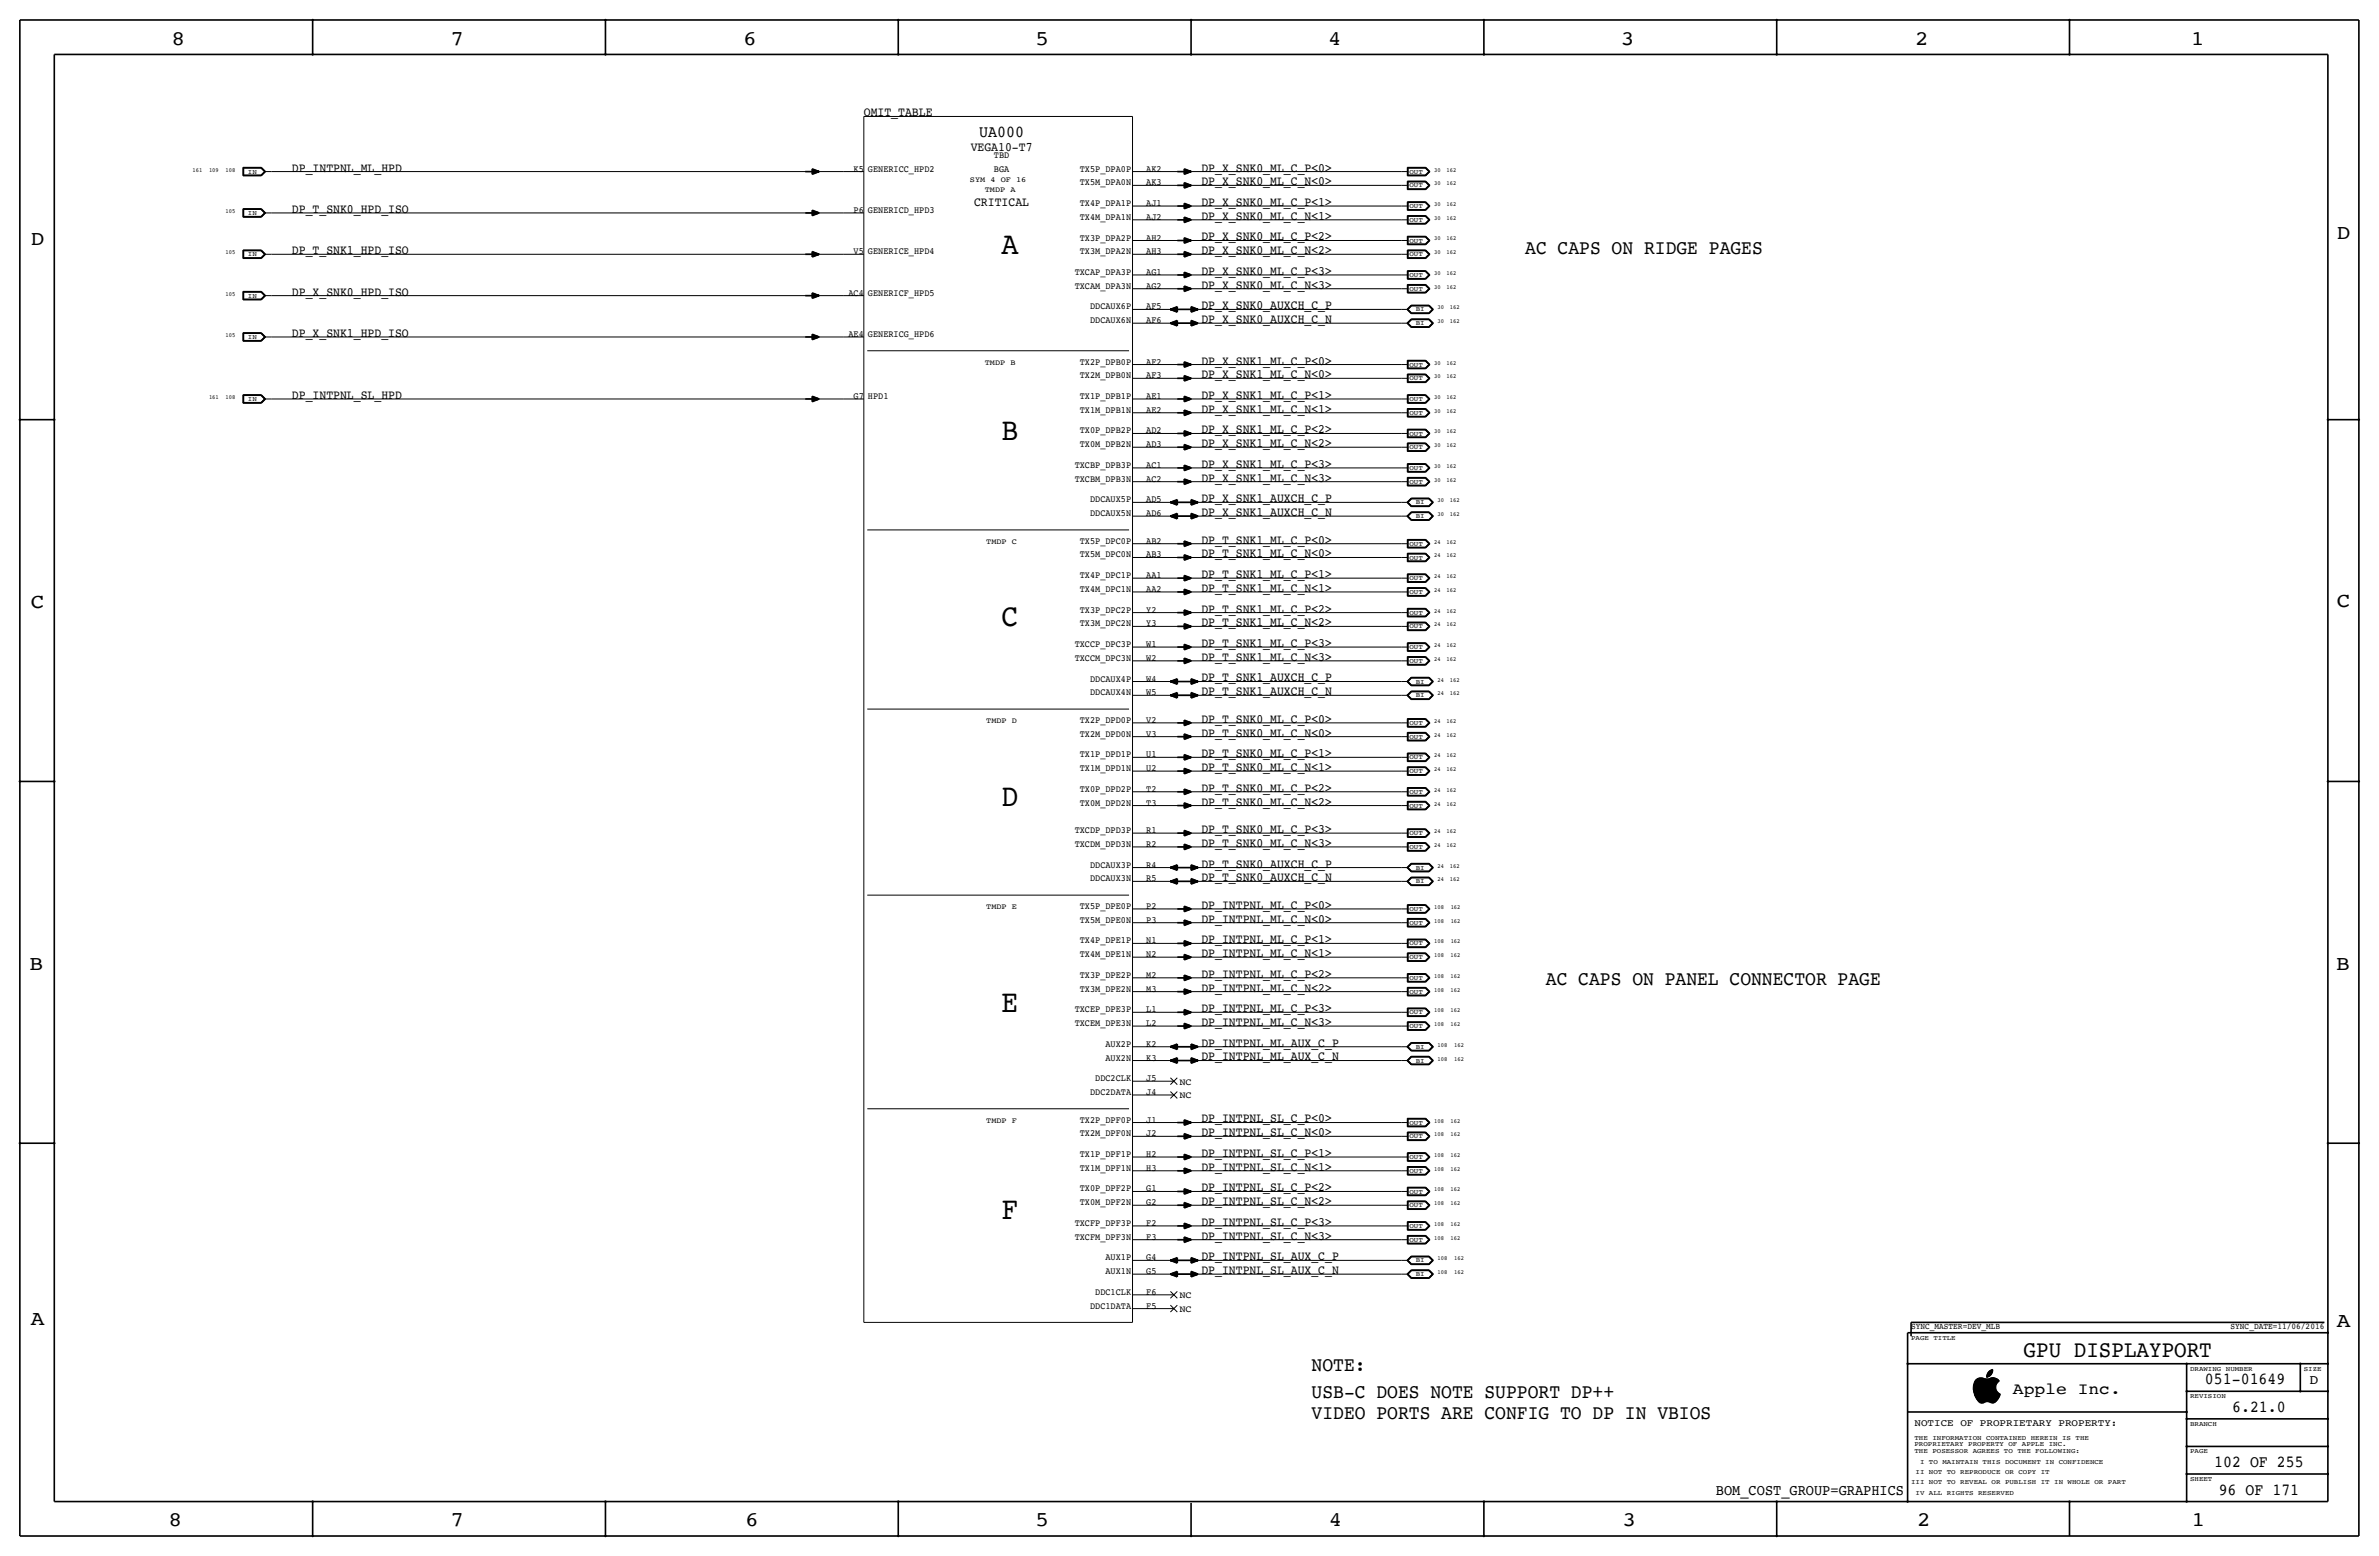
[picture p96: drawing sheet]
<svg xmlns="http://www.w3.org/2000/svg" width="877mm" height="574mm" viewBox="0 0 877 574" stroke-linecap="round" stroke-linejoin="round" font-family="sans-serif">
<defs><g id="words">
<g font-size="11.7">
<text x="369.3" y="93.7">A</text>
<text x="369.3" y="162.3">B</text>
<text x="369.3" y="230.9">C</text>
<text x="369.3" y="296.9">D</text>
<text x="369.3" y="373.1">E</text>
<text x="369.3" y="449.3">F</text>
</g>
<text font-size="8.6" x="746" y="500.1">GPU DISPLAYPORT</text>
<g font-size="7.6">
<text x="63.2" y="16.5">8</text>
<text x="166.1" y="16.5">7</text>
<text x="274" y="16.5">6</text>
<text x="381.7" y="16.5">5</text>
<text x="489.7" y="16.5">4</text>
<text x="597.6" y="16.5">3</text>
<text x="706.1" y="16.5">2</text>
<text x="807.7" y="16.5">1</text>
<text x="861.5" y="88.1">D</text>
<text x="11.4" y="90.4">D</text>
<text x="11.4" y="224.3">C</text>
<text x="861.5" y="223.8">C</text>
<text x="10.8" y="357.6">B</text>
<text x="861.3" y="357.4">B</text>
<text x="11.3" y="488.4">A</text>
<text x="861.5" y="489.2">A</text>
<text x="62.2" y="562.6">8</text>
<text x="166" y="562.6">7</text>
<text x="274.8" y="562.6">6</text>
<text x="381.7" y="562.6">5</text>
<text x="489.9" y="562.6">4</text>
<text x="598.1" y="562.6">3</text>
<text x="706.8" y="562.6">2</text>
<text x="807.9" y="562.6">1</text>
</g>
<g font-size="7.4">
<text x="562.3" y="93.7">AC CAPS ON RIDGE PAGES</text>
<text x="569.9" y="363">AC CAPS ON PANEL CONNECTOR PAGE</text>
<text x="483.6" y="505.2">NOTE:</text>
<text x="483.6" y="515.4">USB-C DOES NOTE SUPPORT DP++</text>
<text x="483.6" y="523">VIDEO PORTS ARE CONFIG TO DP IN VBIOS</text>
</g>
<g font-size="6.2">
<text x="361" y="50.5">UA000</text>
<text x="812.9" y="510.3">051-01649</text>
<text x="822.9" y="520.4">6.21.0</text>
<text x="816.3" y="540.8">102 OF 255</text>
<text x="818" y="550.9">96 OF 171</text>
</g>
<text font-size="6" x="742.1" y="513.9">Apple Inc.</text>
<text font-size="5.6" x="632.6" y="550.9">BOM_COST_GROUP=GRAPHICS</text>
<text font-size="5" x="851.5" y="510.3">D</text>
<g font-size="4.7">
<text x="318.5" y="42.9">OMIT_TABLE</text>
<text x="357.9" y="55.6">VEGA10-T7</text>
<text x="107.6" y="63.2">DP_INTPNL_ML_HPD</text>
<text x="442.9" y="63.2">DP_X_SNK0_ML_C_P&lt;0&gt;</text>
<text x="442.9" y="68.3">DP_X_SNK0_ML_C_N&lt;0&gt;</text>
<text x="359.1" y="75.9">CRITICAL</text>
<text x="442.9" y="75.9">DP_X_SNK0_ML_C_P&lt;1&gt;</text>
<text x="107.6" y="78.5">DP_T_SNK0_HPD_ISO</text>
<text x="442.9" y="81">DP_X_SNK0_ML_C_N&lt;1&gt;</text>
<text x="442.9" y="88.6">DP_X_SNK0_ML_C_P&lt;2&gt;</text>
<text x="107.6" y="93.7">DP_T_SNK1_HPD_ISO</text>
<text x="442.9" y="93.7">DP_X_SNK0_ML_C_N&lt;2&gt;</text>
<text x="442.9" y="101.3">DP_X_SNK0_ML_C_P&lt;3&gt;</text>
<text x="442.9" y="106.4">DP_X_SNK0_ML_C_N&lt;3&gt;</text>
<text x="107.6" y="108.9">DP_X_SNK0_HPD_ISO</text>
<text x="442.9" y="114">DP_X_SNK0_AUXCH_C_P</text>
<text x="442.9" y="119.1">DP_X_SNK0_AUXCH_C_N</text>
<text x="107.6" y="124.2">DP_X_SNK1_HPD_ISO</text>
<text x="442.9" y="134.4">DP_X_SNK1_ML_C_P&lt;0&gt;</text>
<text x="442.9" y="139.4">DP_X_SNK1_ML_C_N&lt;0&gt;</text>
<text x="107.6" y="147">DP_INTPNL_SL_HPD</text>
<text x="442.9" y="147.1">DP_X_SNK1_ML_C_P&lt;1&gt;</text>
<text x="442.9" y="152.1">DP_X_SNK1_ML_C_N&lt;1&gt;</text>
<text x="442.9" y="159.8">DP_X_SNK1_ML_C_P&lt;2&gt;</text>
<text x="442.9" y="164.8">DP_X_SNK1_ML_C_N&lt;2&gt;</text>
<text x="442.9" y="172.5">DP_X_SNK1_ML_C_P&lt;3&gt;</text>
<text x="442.9" y="177.5">DP_X_SNK1_ML_C_N&lt;3&gt;</text>
<text x="442.9" y="185.2">DP_X_SNK1_AUXCH_C_P</text>
<text x="442.9" y="190.2">DP_X_SNK1_AUXCH_C_N</text>
<text x="442.9" y="200.4">DP_T_SNK1_ML_C_P&lt;0&gt;</text>
<text x="442.9" y="205.5">DP_T_SNK1_ML_C_N&lt;0&gt;</text>
<text x="442.9" y="213.1">DP_T_SNK1_ML_C_P&lt;1&gt;</text>
<text x="442.9" y="218.2">DP_T_SNK1_ML_C_N&lt;1&gt;</text>
<text x="442.9" y="225.8">DP_T_SNK1_ML_C_P&lt;2&gt;</text>
<text x="442.9" y="230.9">DP_T_SNK1_ML_C_N&lt;2&gt;</text>
<text x="442.9" y="238.5">DP_T_SNK1_ML_C_P&lt;3&gt;</text>
<text x="442.9" y="243.6">DP_T_SNK1_ML_C_N&lt;3&gt;</text>
<text x="442.9" y="251.2">DP_T_SNK1_AUXCH_C_P</text>
<text x="442.9" y="256.3">DP_T_SNK1_AUXCH_C_N</text>
<text x="442.9" y="266.4">DP_T_SNK0_ML_C_P&lt;0&gt;</text>
<text x="442.9" y="271.5">DP_T_SNK0_ML_C_N&lt;0&gt;</text>
<text x="442.9" y="279.1">DP_T_SNK0_ML_C_P&lt;1&gt;</text>
<text x="442.9" y="284.2">DP_T_SNK0_ML_C_N&lt;1&gt;</text>
<text x="442.9" y="291.8">DP_T_SNK0_ML_C_P&lt;2&gt;</text>
<text x="442.9" y="296.9">DP_T_SNK0_ML_C_N&lt;2&gt;</text>
<text x="442.9" y="307.1">DP_T_SNK0_ML_C_P&lt;3&gt;</text>
<text x="442.9" y="312.2">DP_T_SNK0_ML_C_N&lt;3&gt;</text>
<text x="442.9" y="319.8">DP_T_SNK0_AUXCH_C_P</text>
<text x="442.9" y="324.9">DP_T_SNK0_AUXCH_C_N</text>
<text x="442.9" y="335">DP_INTPNL_ML_C_P&lt;0&gt;</text>
<text x="442.9" y="340.1">DP_INTPNL_ML_C_N&lt;0&gt;</text>
<text x="442.9" y="347.7">DP_INTPNL_ML_C_P&lt;1&gt;</text>
<text x="442.9" y="352.8">DP_INTPNL_ML_C_N&lt;1&gt;</text>
<text x="442.9" y="360.4">DP_INTPNL_ML_C_P&lt;2&gt;</text>
<text x="442.9" y="365.5">DP_INTPNL_ML_C_N&lt;2&gt;</text>
<text x="442.9" y="373.1">DP_INTPNL_ML_C_P&lt;3&gt;</text>
<text x="442.9" y="378.2">DP_INTPNL_ML_C_N&lt;3&gt;</text>
<text x="442.9" y="385.8">DP_INTPNL_ML_AUX_C_P</text>
<text x="442.9" y="390.9">DP_INTPNL_ML_AUX_C_N</text>
<text x="442.9" y="413.7">DP_INTPNL_SL_C_P&lt;0&gt;</text>
<text x="442.9" y="418.8">DP_INTPNL_SL_C_N&lt;0&gt;</text>
<text x="442.9" y="426.4">DP_INTPNL_SL_C_P&lt;1&gt;</text>
<text x="442.9" y="431.5">DP_INTPNL_SL_C_N&lt;1&gt;</text>
<text x="442.9" y="439.1">DP_INTPNL_SL_C_P&lt;2&gt;</text>
<text x="442.9" y="444.2">DP_INTPNL_SL_C_N&lt;2&gt;</text>
<text x="442.9" y="451.8">DP_INTPNL_SL_C_P&lt;3&gt;</text>
<text x="442.9" y="456.9">DP_INTPNL_SL_C_N&lt;3&gt;</text>
<text x="442.9" y="464.5">DP_INTPNL_SL_AUX_C_P</text>
<text x="442.9" y="469.6">DP_INTPNL_SL_AUX_C_N</text>
</g>
<text font-size="3.7" x="705.8" y="525.5">NOTICE OF PROPRIETARY PROPERTY:</text>
<g font-size="3.5">
<text x="366.4" y="58.2">TBD</text>
<text x="314.7" y="63.2">K5</text>
<text x="320" y="63.2">GENERICC_HPD2</text>
<text x="366.4" y="63.2">BGA</text>
<text x="398.1" y="63.2">TX5P_DPA0P</text>
<text x="422.6" y="63.3">AK2</text>
<text x="398.1" y="68.3">TX5M_DPA0N</text>
<text x="422.6" y="68.3">AK3</text>
<text x="398.1" y="75.9">TX4P_DPA1P</text>
<text x="422.6" y="76">AJ1</text>
<text x="314.7" y="78.5">P6</text>
<text x="320" y="78.5">GENERICD_HPD3</text>
<text x="398.1" y="81">TX4M_DPA1N</text>
<text x="422.6" y="81">AJ2</text>
<text x="398.1" y="88.6">TX3P_DPA2P</text>
<text x="422.6" y="88.7">AH2</text>
<text x="314.7" y="93.7">V5</text>
<text x="320" y="93.7">GENERICE_HPD4</text>
<text x="398.1" y="93.7">TX3M_DPA2N</text>
<text x="422.6" y="93.7">AH3</text>
<text x="396.2" y="101.3">TXCAP_DPA3P</text>
<text x="422.6" y="101.4">AG1</text>
<text x="396.2" y="106.4">TXCAM_DPA3N</text>
<text x="422.6" y="106.4">AG2</text>
<text x="312.8" y="109">AC4</text>
<text x="320" y="109">GENERICF_HPD5</text>
<text x="401.9" y="114">DDCAUX6P</text>
<text x="401.9" y="119.1">DDCAUX6N</text>
<text x="422.6" y="114">AF5</text>
<text x="422.6" y="119.1">AF6</text>
<text x="312.8" y="124.2">AE4</text>
<text x="320" y="124.2">GENERICG_HPD6</text>
<text x="398.1" y="134.4">TX2P_DPB0P</text>
<text x="422.6" y="134.4">AF2</text>
<text x="398.1" y="139.4">TX2M_DPB0N</text>
<text x="422.6" y="139.5">AF3</text>
<text x="314.7" y="147.1">G7</text>
<text x="320" y="147.1">HPD1</text>
<text x="398.1" y="147.1">TX1P_DPB1P</text>
<text x="422.6" y="147.1">AE1</text>
<text x="398.1" y="152.1">TX1M_DPB1N</text>
<text x="422.6" y="152.1">AE2</text>
<text x="398.1" y="159.8">TX0P_DPB2P</text>
<text x="422.6" y="159.8">AD2</text>
<text x="398.1" y="164.8">TX0M_DPB2N</text>
<text x="422.6" y="164.8">AD3</text>
<text x="396.2" y="172.5">TXCBP_DPB3P</text>
<text x="422.6" y="172.5">AC1</text>
<text x="396.2" y="177.5">TXCBM_DPB3N</text>
<text x="422.6" y="177.5">AC2</text>
<text x="401.9" y="185.2">DDCAUX5P</text>
<text x="422.6" y="185.2">AD5</text>
<text x="401.9" y="190.2">DDCAUX5N</text>
<text x="422.6" y="190.2">AD6</text>
<text x="398.1" y="200.4">TX5P_DPC0P</text>
<text x="422.6" y="200.4">AB2</text>
<text x="398.1" y="205.5">TX5M_DPC0N</text>
<text x="422.6" y="205.5">AB3</text>
<text x="398.1" y="213.1">TX4P_DPC1P</text>
<text x="422.6" y="213.1">AA1</text>
<text x="398.1" y="218.2">TX4M_DPC1N</text>
<text x="422.6" y="218.2">AA2</text>
<text x="398.1" y="225.8">TX3P_DPC2P</text>
<text x="422.6" y="225.8">Y2</text>
<text x="398.1" y="230.9">TX3M_DPC2N</text>
<text x="422.6" y="230.9">Y3</text>
<text x="396.2" y="238.5">TXCCP_DPC3P</text>
<text x="422.6" y="238.5">W1</text>
<text x="396.2" y="243.6">TXCCM_DPC3N</text>
<text x="422.6" y="243.6">W2</text>
<text x="401.9" y="251.2">DDCAUX4P</text>
<text x="422.6" y="251.2">W4</text>
<text x="401.9" y="256.3">DDCAUX4N</text>
<text x="422.6" y="256.3">W5</text>
<text x="398.1" y="266.4">TX2P_DPD0P</text>
<text x="422.6" y="266.5">V2</text>
<text x="398.1" y="271.5">TX2M_DPD0N</text>
<text x="422.6" y="271.5">V3</text>
<text x="398.1" y="279.1">TX1P_DPD1P</text>
<text x="422.6" y="279.1">U1</text>
<text x="398.1" y="284.2">TX1M_DPD1N</text>
<text x="422.6" y="284.2">U2</text>
<text x="398.1" y="291.8">TX0P_DPD2P</text>
<text x="422.6" y="291.8">T2</text>
<text x="398.1" y="296.9">TX0M_DPD2N</text>
<text x="422.6" y="296.9">T3</text>
<text x="396.2" y="307.1">TXCDP_DPD3P</text>
<text x="422.6" y="307.1">R1</text>
<text x="396.2" y="312.2">TXCDM_DPD3N</text>
<text x="422.6" y="312.2">R2</text>
<text x="401.9" y="319.8">DDCAUX3P</text>
<text x="422.6" y="319.8">R4</text>
<text x="401.9" y="324.9">DDCAUX3N</text>
<text x="422.6" y="324.9">R5</text>
<text x="398.1" y="335">TX5P_DPE0P</text>
<text x="422.6" y="335">P2</text>
<text x="398.1" y="340.1">TX5M_DPE0N</text>
<text x="422.6" y="340.1">P3</text>
<text x="398.1" y="347.7">TX4P_DPE1P</text>
<text x="422.6" y="347.7">N1</text>
<text x="398.1" y="352.8">TX4M_DPE1N</text>
<text x="422.6" y="352.8">N2</text>
<text x="398.1" y="360.4">TX3P_DPE2P</text>
<text x="398.1" y="365.5">TX3M_DPE2N</text>
<text x="422.6" y="360.4">M2</text>
<text x="422.6" y="365.5">M3</text>
<text x="396.2" y="373.1">TXCEP_DPE3P</text>
<text x="422.6" y="373.1">L1</text>
<text x="396.2" y="378.2">TXCEM_DPE3N</text>
<text x="422.6" y="378.2">L2</text>
<text x="407.6" y="385.8">AUX2P</text>
<text x="422.6" y="385.8">K2</text>
<text x="407.6" y="390.9">AUX2N</text>
<text x="422.6" y="390.9">K3</text>
<text x="403.8" y="398.5">DDC2CLK</text>
<text x="422.6" y="398.5">J5</text>
<text x="434.8" y="399.8">NC</text>
<text x="401.9" y="403.6">DDC2DATA</text>
<text x="422.6" y="403.6">J4</text>
<text x="434.8" y="404.9">NC</text>
<text x="398.1" y="413.8">TX2P_DPF0P</text>
<text x="422.6" y="413.8">J1</text>
<text x="398.1" y="418.8">TX2M_DPF0N</text>
<text x="422.6" y="418.9">J2</text>
<text x="398.1" y="431.5">TX1M_DPF1N</text>
<text x="398.1" y="426.5">TX1P_DPF1P</text>
<text x="422.6" y="426.5">H2</text>
<text x="422.6" y="431.5">H3</text>
<text x="398.1" y="439.2">TX0P_DPF2P</text>
<text x="422.6" y="439.2">G1</text>
<text x="398.1" y="444.2">TX0M_DPF2N</text>
<text x="422.6" y="444.2">G2</text>
<text x="396.2" y="451.9">TXCFP_DPF3P</text>
<text x="422.6" y="451.9">F2</text>
<text x="396.2" y="456.9">TXCFM_DPF3N</text>
<text x="422.6" y="456.9">F3</text>
<text x="407.6" y="464.6">AUX1P</text>
<text x="422.6" y="464.6">G4</text>
<text x="407.6" y="469.6">AUX1N</text>
<text x="422.6" y="469.6">G5</text>
<text x="403.8" y="477.3">DDC1CLK</text>
<text x="422.6" y="477.3">F6</text>
<text x="434.8" y="478.5">NC</text>
<text x="401.9" y="482.3">DDC1DATA</text>
<text x="422.6" y="482.3">F5</text>
<text x="434.8" y="483.6">NC</text>
</g>
<g font-size="3.2">
<text x="704.5" y="490">SYNC_MASTER=DEV_MLB</text>
<text x="822.3" y="490">SYNC_DATE=11/06/2016</text>
</g>
<g font-size="2.9">
<text x="357.6" y="67.1">SYM 4 OF 16</text>
<text x="363.1" y="70.9">TMDP A</text>
<text x="363.1" y="134.4">TMDP B</text>
<text x="363.6" y="200.4">TMDP C</text>
<text x="363.6" y="266.4">TMDP D</text>
<text x="363.6" y="335">TMDP E</text>
<text x="363.6" y="413.8">TMDP F</text>
</g>
<g font-size="2.5">
<text x="91.4" y="64">IN</text>
<text x="519.6" y="64">OUT</text>
<text x="519.6" y="69.1">OUT</text>
<text x="519.6" y="76.7">OUT</text>
<text x="91.4" y="79.2">IN</text>
<text x="519.6" y="81.8">OUT</text>
<text x="519.6" y="89.4">OUT</text>
<text x="91.4" y="94.5">IN</text>
<text x="519.6" y="94.5">OUT</text>
<text x="519.6" y="107.2">OUT</text>
<text x="519.6" y="102.1">OUT</text>
<text x="91.4" y="109.7">IN</text>
<text x="521.9" y="119.9">BI</text>
<text x="521.9" y="114.8">BI</text>
<text x="91.4" y="125">IN</text>
<text x="519.6" y="135.1">OUT</text>
<text x="519.6" y="140.2">OUT</text>
<text x="91.4" y="147.8">IN</text>
<text x="519.6" y="147.8">OUT</text>
<text x="519.6" y="152.9">OUT</text>
<text x="519.6" y="160.5">OUT</text>
<text x="519.6" y="165.6">OUT</text>
<text x="519.6" y="173.2">OUT</text>
<text x="519.6" y="178.3">OUT</text>
<text x="521.9" y="185.9">BI</text>
<text x="521.9" y="191">BI</text>
<text x="519.6" y="201.2">OUT</text>
<text x="519.6" y="206.2">OUT</text>
<text x="519.6" y="213.9">OUT</text>
<text x="519.6" y="218.9">OUT</text>
<text x="519.6" y="226.6">OUT</text>
<text x="519.6" y="231.6">OUT</text>
<text x="519.6" y="239.3">OUT</text>
<text x="519.6" y="244.3">OUT</text>
<text x="521.9" y="252">BI</text>
<text x="521.9" y="257">BI</text>
<text x="519.6" y="267.2">OUT</text>
<text x="519.6" y="272.3">OUT</text>
<text x="519.6" y="279.9">OUT</text>
<text x="519.6" y="285">OUT</text>
<text x="519.6" y="292.6">OUT</text>
<text x="519.6" y="297.7">OUT</text>
<text x="519.6" y="307.8">OUT</text>
<text x="519.6" y="312.9">OUT</text>
<text x="521.9" y="320.5">BI</text>
<text x="521.9" y="325.6">BI</text>
<text x="519.6" y="335.8">OUT</text>
<text x="519.6" y="340.9">OUT</text>
<text x="519.6" y="348.5">OUT</text>
<text x="519.6" y="353.6">OUT</text>
<text x="519.6" y="361.2">OUT</text>
<text x="519.6" y="366.3">OUT</text>
<text x="519.6" y="373.9">OUT</text>
<text x="519.6" y="379">OUT</text>
<text x="521.9" y="386.6">BI</text>
<text x="521.9" y="391.7">BI</text>
<text x="519.6" y="419.6">OUT</text>
<text x="519.6" y="414.5">OUT</text>
<text x="519.6" y="427.2">OUT</text>
<text x="519.6" y="432.3">OUT</text>
<text x="519.6" y="439.9">OUT</text>
<text x="519.6" y="445">OUT</text>
<text x="519.6" y="452.6">OUT</text>
<text x="519.6" y="457.7">OUT</text>
<text x="521.9" y="465.3">BI</text>
<text x="521.9" y="470.4">BI</text>
<text x="704.5" y="493.8">PAGE TITLE</text>
<text x="807.4" y="505.2">DRAWING NUMBER</text>
<text x="849.3" y="505.2">SIZE</text>
<text x="807.4" y="515.4">REVISION</text>
<text x="807.4" y="525.5">BRANCH</text>
<text x="705.8" y="533.1">PROPRIETARY PROPERTY OF APPLE INC.</text>
<text x="705.8" y="530.6">THE INFORMATION CONTAINED HEREIN IS THE</text>
<text x="705.8" y="535.7">THE POSESSOR AGREES TO THE FOLLOWING:</text>
<text x="707.8" y="539.5">I TO MAINTAIN THIS DOCUMENT IN CONFIDENCE</text>
<text x="807.4" y="535.7">PAGE</text>
<text x="706.2" y="543.3">II NOT TO REPRODUCE OR COPY IT</text>
<text x="807.4" y="545.8">SHEET</text>
<text x="704.5" y="547.1">III NOT TO REVEAL OR PUBLISH IT IN WHOLE OR PART</text>
<text x="706.2" y="550.9">IV ALL RIGHTS RESERVED</text>
</g>
<g font-size="2.3">
<text x="71" y="63.2">161</text>
<text x="77.1" y="63.2">109</text>
<text x="83.2" y="63.2">108</text>
<text x="528.7" y="63.2">30</text>
<text x="533.3" y="63.2">162</text>
<text x="528.7" y="68.3">30</text>
<text x="533.3" y="68.3">162</text>
<text x="528.7" y="75.9">30</text>
<text x="533.3" y="75.9">162</text>
<text x="83.2" y="78.5">105</text>
<text x="528.7" y="81">30</text>
<text x="533.3" y="81">162</text>
<text x="528.7" y="88.6">30</text>
<text x="533.3" y="88.6">162</text>
<text x="83.2" y="93.7">105</text>
<text x="528.7" y="93.7">30</text>
<text x="533.3" y="93.7">162</text>
<text x="528.7" y="101.3">30</text>
<text x="533.3" y="101.3">162</text>
<text x="528.7" y="106.4">30</text>
<text x="533.3" y="106.4">162</text>
<text x="83.2" y="109">105</text>
<text x="530" y="114">30</text>
<text x="530" y="119.1">30</text>
<text x="534.6" y="114">162</text>
<text x="534.6" y="119.1">162</text>
<text x="83.2" y="124.2">105</text>
<text x="528.7" y="134.4">30</text>
<text x="533.3" y="134.4">162</text>
<text x="528.7" y="139.4">30</text>
<text x="533.3" y="139.4">162</text>
<text x="77.1" y="147.1">161</text>
<text x="83.2" y="147.1">108</text>
<text x="528.7" y="147.1">30</text>
<text x="533.3" y="147.1">162</text>
<text x="528.7" y="152.1">30</text>
<text x="533.3" y="152.1">162</text>
<text x="528.7" y="159.8">30</text>
<text x="533.3" y="159.8">162</text>
<text x="528.7" y="164.8">30</text>
<text x="533.3" y="164.8">162</text>
<text x="528.7" y="172.5">30</text>
<text x="533.3" y="172.5">162</text>
<text x="528.7" y="177.5">30</text>
<text x="533.3" y="177.5">162</text>
<text x="530" y="185.2">30</text>
<text x="534.6" y="185.2">162</text>
<text x="530" y="190.2">30</text>
<text x="534.6" y="190.2">162</text>
<text x="528.7" y="200.4">24</text>
<text x="533.3" y="200.4">162</text>
<text x="528.7" y="205.5">24</text>
<text x="533.3" y="205.5">162</text>
<text x="528.7" y="213.1">24</text>
<text x="533.3" y="213.1">162</text>
<text x="528.7" y="218.2">24</text>
<text x="533.3" y="218.2">162</text>
<text x="528.7" y="225.8">24</text>
<text x="533.3" y="225.8">162</text>
<text x="528.7" y="230.9">24</text>
<text x="533.3" y="230.9">162</text>
<text x="528.7" y="238.5">24</text>
<text x="533.3" y="238.5">162</text>
<text x="528.7" y="243.6">24</text>
<text x="533.3" y="243.6">162</text>
<text x="530" y="251.2">24</text>
<text x="534.6" y="251.2">162</text>
<text x="530" y="256.3">24</text>
<text x="534.6" y="256.3">162</text>
<text x="528.7" y="266.5">24</text>
<text x="533.3" y="266.5">162</text>
<text x="528.7" y="271.5">24</text>
<text x="533.3" y="271.5">162</text>
<text x="528.7" y="279.1">24</text>
<text x="533.3" y="279.1">162</text>
<text x="528.7" y="284.2">24</text>
<text x="533.3" y="284.2">162</text>
<text x="528.7" y="291.8">24</text>
<text x="533.3" y="291.8">162</text>
<text x="528.7" y="296.9">24</text>
<text x="533.3" y="296.9">162</text>
<text x="528.7" y="307.1">24</text>
<text x="533.3" y="307.1">162</text>
<text x="528.7" y="312.2">24</text>
<text x="533.3" y="312.2">162</text>
<text x="530" y="319.8">24</text>
<text x="534.6" y="319.8">162</text>
<text x="530" y="324.9">24</text>
<text x="534.6" y="324.9">162</text>
<text x="528.7" y="335">108</text>
<text x="534.8" y="335">162</text>
<text x="528.7" y="340.1">108</text>
<text x="534.8" y="340.1">162</text>
<text x="528.7" y="347.7">108</text>
<text x="534.8" y="347.7">162</text>
<text x="528.7" y="352.8">108</text>
<text x="534.8" y="352.8">162</text>
<text x="528.7" y="365.5">108</text>
<text x="528.7" y="360.4">108</text>
<text x="534.8" y="365.5">162</text>
<text x="534.8" y="360.4">162</text>
<text x="528.7" y="373.1">108</text>
<text x="534.8" y="373.1">162</text>
<text x="528.7" y="378.2">108</text>
<text x="534.8" y="378.2">162</text>
<text x="530" y="385.8">108</text>
<text x="536.1" y="385.8">162</text>
<text x="530" y="390.9">108</text>
<text x="536.1" y="390.9">162</text>
<text x="528.7" y="413.8">108</text>
<text x="534.8" y="413.8">162</text>
<text x="528.7" y="418.8">108</text>
<text x="534.8" y="418.8">162</text>
<text x="528.7" y="431.6">108</text>
<text x="528.7" y="426.5">108</text>
<text x="534.8" y="431.6">162</text>
<text x="534.8" y="426.5">162</text>
<text x="528.7" y="439.2">108</text>
<text x="534.8" y="439.2">162</text>
<text x="528.7" y="444.3">108</text>
<text x="534.8" y="444.3">162</text>
<text x="528.7" y="451.9">108</text>
<text x="534.8" y="451.9">162</text>
<text x="528.7" y="457">108</text>
<text x="534.8" y="457">162</text>
<text x="530" y="464.6">108</text>
<text x="536.1" y="464.6">162</text>
<text x="530" y="469.6">108</text>
<text x="536.1" y="469.6">162</text>
</g>
</g></defs>
<g fill="none" stroke="#000" stroke-width=".37">
<path d="M318.5 42.9v444.5zM318.5 42.9h99zM417.5 42.9v444.5zM89.6 76.9v3.2zM89.6 61.7v3.1zM89.6 64.8h6.8zM89.6 76.9h6.8zM89.6 61.7h6.8zM89.7 77h6.6zM89.7 61.8h6.6zM89.7 77v3zM89.7 80h6.6z"/>
<path d="M89.7 61.8v2.9zM89.7 64.7h6.6zM89.8 77.1v2.8zM89.8 79.9h6.5zM89.8 61.9v2.7zM89.8 64.6h6.5zM89.8 77.1h6.5zM89.8 61.9h6.5zM89.9 77.2h6.3zM89.9 77.2v2.6zM89.9 79.8h6.3zM89.9 62h6.3z"/>
<path d="M89.9 62v2.5zM89.9 64.5h6.3zM96.2 79.8l1.3-1.3zM96.2 64.5l1.3-1.3zM96.2 77.2l1.3 1.3zM96.2 62l1.3 1.2zM96.3 79.9l1.3-1.4zM96.3 64.6l1.3-1.4zM96.3 77.1l1.3 1.4zM96.3 61.9l1.3 1.3zM96.3 80l1.5-1.5zM96.3 64.7l1.5-1.5z"/>
<path d="M96.3 77l1.5 1.5zM96.3 61.8l1.5 1.4zM96.4 76.9l1.5 1.6zM96.4 61.7l1.5 1.5zM96.4 64.8l1.5-1.6zM97.5 78.5h2.5zM97.5 63.2h2.5zM100 78.5h210.8zM100 63.2h210.8zM310.8 78.5h7.7zM310.8 63.2h7.7zM417.5 75.9h7.6z"/>
<path d="M417.5 68.3h7.6zM417.5 63.2h7.6zM425.1 75.9h91.5zM425.1 68.3h91.5zM425.1 63.2h91.5zM516.6 68.3h2.5zM516.6 75.9h2.5zM516.6 63.2h2.5zM518.8 79.5v3.1zM518.8 69.9h6.8zM518.8 66.8v3.1zM518.8 77.5h6.8z"/>
<path d="M518.8 74.4v3.1zM518.8 64.8h6.8zM518.8 61.7v3.1zM518.8 79.5h6.8zM518.8 66.8h6.8zM518.8 74.4h6.8zM518.8 61.7h6.8zM518.9 79.6v2.9zM518.9 66.9v2.9zM518.9 69.8h6.7zM518.9 74.5v2.9zM518.9 77.4h6.7z"/>
<path d="M518.9 61.8v2.9zM518.9 64.7h6.7zM518.9 79.6h6.7zM518.9 66.9h6.7zM518.9 74.5h6.7zM518.9 61.8h6.7zM519 79.7v2.7zM519 67v2.7zM519 69.7h6.5zM519 74.6v2.7zM519 77.3h6.5zM519 61.9v2.7z"/>
<path d="M519 64.6h6.5zM519 79.7h6.5zM519 67h6.5zM519 74.6h6.5zM519 61.9h6.5zM519.1 79.8h6.4zM519.1 79.8v2.5zM519.1 67.1h6.4zM519.1 67.1v2.5zM519.1 69.6h6.4zM519.1 74.7h6.4zM519.1 74.7v2.5z"/>
<path d="M519.1 77.2h6.4zM519.1 62h6.4zM519.1 62v2.5zM519.1 64.5h6.4zM525.5 79.8l1.2 1.2zM525.5 67.1l1.2 1.2zM525.5 74.7l1.2 1.2zM525.5 62l1.2 1.2zM525.5 69.6l1.2-1.3zM525.5 77.2l1.2-1.3zM525.5 64.5l1.2-1.3zM525.5 79.7l1.4 1.3z"/>
<path d="M525.5 67l1.4 1.3zM525.5 74.6l1.4 1.3zM525.5 61.9l1.4 1.3zM525.5 64.6l1.4-1.4zM525.6 69.8l1.4-1.5zM525.6 77.4l1.4-1.5zM525.6 64.7l1.4-1.5zM525.6 79.6l1.4 1.4zM525.6 66.9l1.4 1.4zM525.6 74.5l1.4 1.4zM525.6 61.8l1.4 1.4zM525.6 79.5l1.6 1.5z"/>
<path d="M525.6 66.8l1.6 1.5zM525.6 74.4l1.6 1.5zM525.6 61.7l1.6 1.5zM525.6 69.9l1.6-1.6zM525.6 77.5l1.6-1.6zM526.9 68.3l-1.4 1.4zM526.9 75.9l-1.4 1.4zM527.2 63.2l-1.6 1.6zM89.6 92.2v3.1zM89.6 95.3h6.8zM89.6 80.1h6.8zM89.6 92.2h6.8z"/>
<path d="M89.7 92.3h6.6zM89.7 92.3v2.9zM89.7 95.2h6.6zM89.8 92.4v2.7zM89.8 95.1h6.5zM89.8 92.4h6.5zM89.9 92.5h6.3zM89.9 92.5v2.5zM89.9 95h6.3zM96.2 95l1.3-1.3zM96.2 92.5l1.3 1.2zM96.3 95.1l1.3-1.4z"/>
<path d="M96.3 92.4l1.3 1.3zM96.3 95.2l1.5-1.5zM96.3 92.3l1.5 1.4zM96.4 92.2l1.5 1.5zM96.4 95.3l1.5-1.6zM96.4 80.1l1.5-1.6zM97.5 93.7h2.5zM100 93.7h210.8zM310.8 93.7h7.7zM417.5 93.7h7.6zM417.5 88.6h7.6zM417.5 81h7.6z"/>
<path d="M425.1 93.7h91.5zM425.1 88.6h91.5zM425.1 81h91.5zM516.6 93.7h2.5zM516.6 81h2.5zM516.6 88.6h2.5zM518.8 99.8v3.1zM518.8 95.3h6.8zM518.8 92.2v3.1zM518.8 82.6h6.8zM518.8 90.2h6.8zM518.8 87.1v3.1z"/>
<path d="M518.8 99.8h6.8zM518.8 92.2h6.8zM518.8 87.1h6.8zM518.9 99.9v2.9zM518.9 92.3v2.9zM518.9 95.2h6.7zM518.9 82.5h6.7zM518.9 87.2v2.9zM518.9 90.1h6.7zM518.9 99.9h6.7zM518.9 92.3h6.7zM518.9 87.2h6.7z"/>
<path d="M519 100v2.7zM519 92.4v2.7zM519 95.1h6.5zM519 82.4h6.5zM519 87.3v2.7zM519 90h6.5zM519 100h6.5zM519 92.4h6.5zM519 87.3h6.5zM519.1 92.5h6.4zM519.1 92.5v2.5zM519.1 95h6.4z"/>
<path d="M519.1 82.3h6.4zM519.1 87.4h6.4zM519.1 87.4v2.5zM519.1 89.9h6.4zM525.5 92.5l1.2 1.2zM525.5 87.4l1.2 1.2zM525.5 95l1.2-1.3zM525.5 82.3l1.2-1.3zM525.5 89.9l1.2-1.3zM525.5 100l1.4 1.3zM525.5 92.4l1.4 1.3zM525.5 87.3l1.4 1.3z"/>
<path d="M525.5 95.1l1.4-1.4zM525.5 82.4l1.4-1.4zM525.5 90l1.4-1.4zM525.6 95.2l1.4-1.5zM525.6 82.5l1.4-1.5zM525.6 90.1l1.4-1.5zM525.6 99.9l1.4 1.4zM525.6 92.3l1.4 1.4zM525.6 87.2l1.4 1.4zM525.6 99.8l1.6 1.5zM525.6 92.2l1.6 1.5zM525.6 87.1l1.6 1.5z"/>
<path d="M525.6 95.3l1.6-1.6zM525.6 82.6l1.6-1.6zM525.6 90.2l1.6-1.6zM89.6 107.4v3.1zM89.6 110.5h6.8zM89.6 107.4h6.8zM89.7 107.5h6.6zM89.7 107.5v2.9zM89.7 110.4h6.6zM89.8 107.6v2.7zM89.8 110.3h6.5zM89.8 107.6h6.5z"/>
<path d="M89.9 107.7h6.3zM89.9 107.7v2.5zM89.9 110.2h6.3zM96.2 110.2l1.3-1.2zM96.2 107.7l1.3 1.3zM96.3 110.3l1.3-1.3zM96.3 107.6l1.3 1.4zM96.3 110.4l1.5-1.4zM96.3 107.5l1.5 1.5zM96.4 107.4l1.5 1.6zM96.4 110.5l1.5-1.5zM97.5 109h2.5z"/>
<path d="M100 109h210.8zM310.8 109h7.7zM417.5 114h7.6zM417.5 119.1h7.6zM417.5 106.4h7.6zM417.5 101.3h7.6zM425.1 119.1h91.5zM425.1 114h91.5zM425.1 106.4h91.5zM425.1 101.3h91.5zM516.6 119.1h2.5zM516.6 106.4h2.5z"/>
<path d="M516.6 114h2.5zM516.6 101.3h2.5zM518.7 119.1l1.5 1.6zM518.7 114l1.5 1.6zM518.7 119.1l1.5-1.5zM518.7 114l1.5-1.5zM518.8 119.1l1.5-1.4zM518.8 108h6.8zM518.8 104.9v3.1zM518.8 114l1.5-1.4zM518.8 102.9h6.8zM518.8 104.9h6.8z"/>
<path d="M518.8 119.1l1.5 1.5zM518.8 114l1.5 1.5zM518.9 105v2.9zM518.9 107.9h6.7zM518.9 102.8h6.7zM518.9 105h6.7zM519 119.1l1.3 1.4zM519 114l1.3 1.4zM519 119.1l1.3-1.3zM519 114l1.3-1.3zM519 105.1v2.7zM519 107.8h6.5z"/>
<path d="M519 102.7h6.5zM519 105.1h6.5zM519.1 119.1l1.3 1.3zM519.1 114l1.3 1.3zM519.1 119.1l1.3-1.2zM519.1 105.2h6.4zM519.1 105.2v2.5zM519.1 107.7h6.4zM519.1 114l1.3-1.2zM519.1 100.1h6.4zM519.1 100.1v2.5zM519.1 102.6h6.4z"/>
<path d="M520.2 115.6h6.7zM520.2 117.6h6.7zM520.2 112.5h6.7zM520.3 117.7h6.5zM520.3 112.6h6.5zM520.3 115.5h6.5zM520.3 115.4h6.5zM520.3 117.8h6.5zM520.3 112.7h6.5zM520.4 117.9h6.3zM520.4 112.8h6.3zM520.4 115.3h6.3z"/>
<path d="M525.5 105.2l1.2 1.2zM525.5 100.1l1.2 1.2zM525.5 107.7l1.2-1.3zM525.5 102.6l1.2-1.3zM525.5 105.1l1.4 1.3zM525.5 107.8l1.4-1.4zM525.5 102.7l1.4-1.4zM525.6 107.9l1.4-1.5zM525.6 102.8l1.4-1.5zM525.6 105l1.4 1.4zM525.6 104.9l1.6 1.5zM525.6 102.9l1.6-1.6z"/>
<path d="M526.7 117.9l1.3 1.2zM526.7 112.8l1.3 1.2zM526.7 115.3l1.3-1.3zM526.8 117.8l1.4 1.3zM526.8 112.7l1.4 1.3zM526.8 115.4l1.4-1.4zM526.8 115.5l1.5-1.5zM526.8 117.7l1.5 1.4zM526.8 112.6l1.5 1.4zM526.9 117.6l1.6 1.5zM526.9 112.5l1.6 1.5zM526.9 115.6l1.6-1.6z"/>
<path d="M527.2 106.4l-1.6 1.6zM89.6 122.6v3.2zM89.6 125.8h6.8zM89.6 122.6h6.8zM89.7 122.7h6.6zM89.7 122.7v3zM89.7 125.7h6.6zM89.8 122.8v2.8zM89.8 125.6h6.5zM89.8 122.8h6.5zM89.9 122.9h6.3zM89.9 122.9v2.6z"/>
<path d="M89.9 125.5h6.3zM96.2 125.5l1.3-1.3zM96.2 122.9l1.3 1.3zM96.3 125.6l1.3-1.4zM96.3 122.8l1.3 1.4zM96.3 125.7l1.5-1.5zM96.3 122.7l1.5 1.5zM96.4 122.6l1.5 1.6zM96.4 125.8l1.5-1.6zM97.5 124.2h2.5zM100 124.2h210.8zM310.8 124.2h7.7z"/>
<path d="M319.7 129.3h96.6zM417.5 134.4h7.6zM417.5 139.4h7.6zM425.1 134.4h91.5zM425.1 139.4h91.5zM516.6 139.4h2.5zM516.6 134.4h2.5zM518.8 137.9v3.1zM518.8 135.9h6.8zM518.8 132.8v3.1zM518.8 137.9h6.8zM518.8 132.8h6.8z"/>
<path d="M518.9 138v2.9zM518.9 132.9v2.9zM518.9 135.8h6.7zM518.9 138h6.7zM518.9 132.9h6.7zM519 138.1v2.7zM519 133v2.7zM519 135.7h6.5zM519 138.1h6.5zM519 133h6.5zM519.1 138.2h6.4zM519.1 138.2v2.5z"/>
<path d="M519.1 133.1h6.4zM519.1 133.1v2.5zM519.1 135.6h6.4zM520.2 120.7h6.7zM520.3 120.6h6.5zM520.3 120.5h6.5zM520.4 120.4h6.3zM525.5 138.2l1.2 1.2zM525.5 133.1l1.2 1.3zM525.5 135.6l1.2-1.2zM525.5 138.1l1.4 1.3zM525.5 133l1.4 1.4z"/>
<path d="M525.5 135.7l1.4-1.3zM525.6 135.8l1.4-1.4zM525.6 138l1.4 1.4zM525.6 132.9l1.4 1.5zM525.6 137.9l1.6 1.5zM525.6 132.8l1.6 1.6zM526.7 120.4l1.3-1.3zM526.8 120.5l1.4-1.4zM526.8 120.6l1.5-1.5zM526.9 120.7l1.6-1.6zM526.9 139.4l-1.4 1.4zM527.2 139.4l-1.6 1.6z"/>
<path d="M527.2 134.4l-1.6 1.5zM89.6 145.5v3.1zM89.6 148.6h6.8zM89.6 145.5h6.8zM89.7 145.6h6.6zM89.7 145.6v2.9zM89.7 148.5h6.6zM89.8 145.7v2.7zM89.8 148.4h6.5zM89.8 145.7h6.5zM89.9 145.8h6.3zM89.9 145.8v2.5z"/>
<path d="M89.9 148.3h6.3zM96.2 148.3l1.3-1.2zM96.2 145.8l1.3 1.3zM96.3 148.4l1.3-1.3zM96.3 145.7l1.3 1.4zM96.3 148.5l1.5-1.4zM96.3 145.6l1.5 1.5zM96.4 145.5l1.5 1.6zM96.4 148.6l1.5-1.5zM97.5 147.1h2.5zM100 147.1h210.8zM310.8 147.1h7.7z"/>
<path d="M417.5 159.8h7.6zM417.5 147.1h7.6zM417.5 152.1h7.6zM425.1 159.8h91.5zM425.1 147.1h91.5zM425.1 152.1h91.5zM516.6 152.1h2.5zM516.6 159.8h2.5zM516.6 147.1h2.5zM518.8 153.7h6.8zM518.8 150.6v3.1zM518.8 158.2v3.1z"/>
<path d="M518.8 148.6h6.8zM518.8 145.5v3.1zM518.8 141h6.8zM518.8 150.6h6.8zM518.8 158.2h6.8zM518.8 145.5h6.8zM518.9 150.7v2.9zM518.9 153.6h6.7zM518.9 158.3v2.9zM518.9 145.6v2.9zM518.9 148.5h6.7zM518.9 140.9h6.7z"/>
<path d="M518.9 150.7h6.7zM518.9 158.3h6.7zM518.9 145.6h6.7zM519 150.8v2.7zM519 153.5h6.5zM519 158.4v2.7zM519 145.7v2.7zM519 148.4h6.5zM519 140.8h6.5zM519 150.8h6.5zM519 158.4h6.5zM519 145.7h6.5z"/>
<path d="M519.1 150.9h6.4zM519.1 150.9v2.5zM519.1 153.4h6.4zM519.1 158.5h6.4zM519.1 158.5v2.5zM519.1 145.8h6.4zM519.1 145.8v2.5zM519.1 148.3h6.4zM519.1 140.7h6.4zM525.5 150.9l1.2 1.2zM525.5 158.5l1.2 1.3zM525.5 145.8l1.2 1.3z"/>
<path d="M525.5 153.4l1.2-1.3zM525.5 148.3l1.2-1.2zM525.5 140.7l1.2-1.3zM525.5 150.8l1.4 1.3zM525.5 158.4l1.4 1.4zM525.5 145.7l1.4 1.4zM525.5 153.5l1.4-1.4zM525.5 148.4l1.4-1.3zM525.6 153.6l1.4-1.5zM525.6 148.5l1.4-1.4zM525.6 140.9l1.4-1.5zM525.6 150.7l1.4 1.4z"/>
<path d="M525.6 158.3l1.4 1.5zM525.6 145.6l1.4 1.5zM525.6 150.6l1.6 1.5zM525.6 158.2l1.6 1.6zM525.6 145.5l1.6 1.6zM525.6 153.7l1.6-1.6zM526.9 159.8l-1.4 1.3zM527.2 147.1l-1.6 1.5zM417.5 177.5h7.6zM417.5 172.5h7.6zM417.5 164.8h7.6zM425.1 172.5h91.5z"/>
<path d="M425.1 177.5h91.5zM425.1 164.8h91.5zM516.6 177.5h2.5zM516.6 172.5h2.5zM516.6 164.8h2.5zM518.8 179.1h6.8zM518.8 176v3.1zM518.8 174h6.8zM518.8 170.9v3.1zM518.8 166.4h6.8zM518.8 163.3v3.1zM518.8 161.3h6.8z"/>
<path d="M518.8 176h6.8zM518.8 170.9h6.8zM518.8 163.3h6.8zM518.9 176.1v2.9zM518.9 179h6.7zM518.9 171v2.9zM518.9 173.9h6.7zM518.9 163.4v2.9zM518.9 166.3h6.7zM518.9 161.2h6.7zM518.9 176.1h6.7zM518.9 171h6.7z"/>
<path d="M518.9 163.4h6.7zM519 176.2v2.7zM519 178.9h6.5zM519 171.1v2.7zM519 173.8h6.5zM519 163.5v2.7zM519 166.2h6.5zM519 161.1h6.5zM519 176.2h6.5zM519 171.1h6.5zM519 163.5h6.5zM519.1 176.3h6.4z"/>
<path d="M519.1 176.3v2.5zM519.1 178.8h6.4zM519.1 171.2h6.4zM519.1 171.2v2.5zM519.1 173.7h6.4zM519.1 163.6h6.4zM519.1 163.6v2.5zM519.1 166.1h6.4zM519.1 161h6.4zM525.5 176.3l1.2 1.2zM525.5 171.2l1.2 1.3zM525.5 163.6l1.2 1.2z"/>
<path d="M525.5 178.8l1.2-1.3zM525.5 173.7l1.2-1.2zM525.5 166.1l1.2-1.3zM525.5 161l1.2-1.2zM525.5 176.2l1.4 1.3zM525.5 171.1l1.4 1.4zM525.5 163.5l1.4 1.3zM525.5 178.9l1.4-1.4zM525.5 173.8l1.4-1.3zM525.5 166.2l1.4-1.4zM525.6 179l1.4-1.5zM525.6 173.9l1.4-1.4z"/>
<path d="M525.6 166.3l1.4-1.5zM525.6 161.2l1.4-1.4zM525.6 176.1l1.4 1.4zM525.6 171l1.4 1.5zM525.6 163.4l1.4 1.4zM525.6 176l1.6 1.5zM525.6 170.9l1.6 1.6zM525.6 163.3l1.6 1.5zM525.6 174l1.6-1.5zM525.6 166.4l1.6-1.6zM525.6 161.3l1.6-1.5zM527.2 177.5l-1.6 1.6z"/>
<path d="M319.7 195.3h96.6zM417.5 190.2h7.6zM417.5 185.2h7.6zM425.1 185.2h91.5zM425.1 190.2h91.5zM516.6 190.2h2.5zM516.6 185.2h2.5zM518.7 190.2l1.5 1.6zM518.7 185.2l1.5 1.5zM518.7 190.2l1.5-1.5zM518.8 190.2l1.5-1.4zM518.8 185.2l1.5-1.5z"/>
<path d="M518.8 198.8v3.2zM518.8 198.8h6.8zM518.8 190.2l1.5 1.5zM518.8 185.2l1.5 1.4zM518.9 198.9v3zM518.9 198.9h6.7zM519 190.2l1.3 1.4zM519 185.2l1.3 1.3zM519 190.2l1.3-1.3zM519 185.2l1.3-1.4zM519 199v2.8zM519 199h6.5z"/>
<path d="M519.1 190.2l1.3 1.3zM519.1 185.2l1.3 1.2zM519.1 190.2l1.3-1.2zM519.1 185.2l1.3-1.3zM519.1 199.1h6.4zM519.1 199.1v2.6zM520.2 191.8h6.7zM520.2 186.7h6.7zM520.2 183.6l-1.5 1.6zM520.2 188.7h6.7zM520.2 183.6h6.7zM520.3 188.8h6.5z"/>
<path d="M520.3 183.7h6.5zM520.3 191.7h6.5zM520.3 186.6h6.5zM520.3 191.6h6.5zM520.3 186.5h6.5zM520.3 188.9h6.5zM520.3 183.8h6.5zM520.4 189h6.3zM520.4 183.9h6.3zM520.4 191.5h6.3zM520.4 186.4h6.3zM525.5 199.1l1.2 1.3z"/>
<path d="M525.5 199l1.4 1.4zM525.6 198.9l1.4 1.5zM525.6 198.8l1.6 1.6zM526.7 189l1.3 1.2zM526.7 183.9l1.3 1.3zM526.7 191.5l1.3-1.3zM526.7 186.4l1.3-1.2zM526.8 188.9l1.4 1.3zM526.8 183.8l1.4 1.4zM526.8 191.6l1.4-1.4zM526.8 186.5l1.4-1.3zM526.8 191.7l1.5-1.5z"/>
<path d="M526.8 186.6l1.5-1.4zM526.8 188.8l1.5 1.4zM526.8 183.7l1.5 1.5zM526.9 188.7l1.6 1.5zM526.9 183.6l1.6 1.6zM526.9 191.8l1.6-1.6zM528.5 185.2l-1.6 1.5zM417.5 218.2h7.6zM417.5 213.1h7.6zM417.5 205.5h7.6zM417.5 200.4h7.6zM425.1 213.1h91.5z"/>
<path d="M425.1 200.4h91.5zM425.1 218.2h91.5zM425.1 205.5h91.5zM516.6 218.2h2.5zM516.6 213.1h2.5zM516.6 205.5h2.5zM516.6 200.4h2.5zM518.8 219.8h6.8zM518.8 216.6v3.2zM518.8 214.7h6.8zM518.8 211.5v3.2zM518.8 207.1h6.8z"/>
<path d="M518.8 203.9v3.2zM518.8 202h6.8zM518.8 216.6h6.8zM518.8 211.5h6.8zM518.8 203.9h6.8zM518.9 216.7v3zM518.9 219.7h6.7zM518.9 211.6v3zM518.9 214.6h6.7zM518.9 204v3zM518.9 207h6.7zM518.9 201.9h6.7z"/>
<path d="M518.9 216.7h6.7zM518.9 211.6h6.7zM518.9 204h6.7zM519 216.8v2.8zM519 219.6h6.5zM519 211.7v2.8zM519 214.5h6.5zM519 204.1v2.8zM519 206.9h6.5zM519 201.8h6.5zM519 216.8h6.5zM519 211.7h6.5z"/>
<path d="M519 204.1h6.5zM519.1 216.9h6.4zM519.1 216.9v2.6zM519.1 219.5h6.4zM519.1 211.8h6.4zM519.1 211.8v2.6zM519.1 214.4h6.4zM519.1 204.2h6.4zM519.1 204.2v2.6zM519.1 206.8h6.4zM519.1 201.7h6.4zM525.5 216.9l1.2 1.3z"/>
<path d="M525.5 211.8l1.2 1.3zM525.5 204.2l1.2 1.3zM525.5 219.5l1.2-1.3zM525.5 214.4l1.2-1.3zM525.5 206.8l1.2-1.3zM525.5 201.7l1.2-1.3zM525.5 216.8l1.4 1.4zM525.5 211.7l1.4 1.4zM525.5 204.1l1.4 1.4zM525.5 219.6l1.4-1.4zM525.5 214.5l1.4-1.4zM525.5 206.9l1.4-1.4z"/>
<path d="M525.5 201.8l1.4-1.4zM525.6 219.7l1.4-1.5zM525.6 214.6l1.4-1.5zM525.6 207l1.4-1.5zM525.6 201.9l1.4-1.5zM525.6 216.7l1.4 1.5zM525.6 211.6l1.4 1.5zM525.6 204l1.4 1.5zM525.6 216.6l1.6 1.6zM525.6 211.5l1.6 1.6zM525.6 203.9l1.6 1.6zM525.6 219.8l1.6-1.6z"/>
<path d="M525.6 214.7l1.6-1.6zM525.6 202l1.6-1.6zM527.2 205.5l-1.6 1.6zM417.5 238.5h7.6zM417.5 225.8h7.6zM417.5 230.9h7.6zM425.1 238.5h91.5zM425.1 225.8h91.5zM425.1 230.9h91.5zM516.6 238.5h2.5zM516.6 230.9h2.5zM516.6 225.8h2.5z"/>
<path d="M518.8 236.9v3.2zM518.8 232.5h6.8zM518.8 229.3v3.2zM518.8 227.4h6.8zM518.8 224.2v3.2zM518.8 236.9h6.8zM518.8 229.3h6.8zM518.8 224.2h6.8zM518.9 237v3zM518.9 240h6.7zM518.9 229.4v3zM518.9 232.4h6.7z"/>
<path d="M518.9 224.3v3zM518.9 227.3h6.7zM518.9 237h6.7zM518.9 229.4h6.7zM518.9 224.3h6.7zM519 237.1v2.8zM519 239.9h6.5zM519 229.5v2.8zM519 232.3h6.5zM519 224.4v2.8zM519 227.2h6.5zM519 237.1h6.5z"/>
<path d="M519 229.5h6.5zM519 224.4h6.5zM519.1 237.2h6.4zM519.1 237.2v2.6zM519.1 239.8h6.4zM519.1 229.6h6.4zM519.1 229.6v2.6zM519.1 232.2h6.4zM519.1 224.5h6.4zM519.1 224.5v2.6zM519.1 227.1h6.4zM525.5 237.2l1.2 1.3z"/>
<path d="M525.5 229.6l1.2 1.3zM525.5 224.5l1.2 1.3zM525.5 239.8l1.2-1.3zM525.5 232.2l1.2-1.3zM525.5 227.1l1.2-1.3zM525.5 237.1l1.4 1.4zM525.5 229.5l1.4 1.4zM525.5 224.4l1.4 1.4zM525.5 232.3l1.4-1.4zM525.5 227.2l1.4-1.4zM525.6 240l1.4-1.5zM525.6 232.4l1.4-1.5z"/>
<path d="M525.6 227.3l1.4-1.5zM525.6 237l1.4 1.5zM525.6 229.4l1.4 1.5zM525.6 224.3l1.4 1.5zM525.6 236.9l1.6 1.6zM525.6 229.3l1.6 1.6zM525.6 224.2l1.6 1.6zM525.6 232.5l1.6-1.6zM525.6 227.4l1.6-1.6zM526.9 238.5l-1.4 1.4zM417.5 251.2h7.6zM417.5 256.3h7.6z"/>
<path d="M417.5 243.6h7.6zM425.1 251.2h91.5zM425.1 256.3h91.5zM425.1 243.6h91.5zM516.6 256.3h2.5zM516.6 251.2h2.5zM516.6 243.6h2.5zM518.7 256.3l1.5 1.6zM518.7 251.2l1.5 1.6zM518.7 251.2l1.5-1.6zM518.8 256.3l1.5-1.5zM518.8 251.2l1.5-1.5z"/>
<path d="M518.8 245.2h6.8zM518.8 242v3.2zM518.8 240.1h6.8zM518.8 242h6.8zM518.8 256.3l1.5 1.5zM518.8 251.2l1.5 1.5zM518.9 242.1v3zM518.9 245.1h6.7zM518.9 242.1h6.7zM519 256.3l1.3 1.4zM519 251.2l1.3 1.4zM519 256.3l1.3-1.4z"/>
<path d="M519 251.2l1.3-1.4zM519 242.2v2.8zM519 245h6.5zM519 242.2h6.5zM519.1 256.3l1.3 1.3zM519.1 251.2l1.3 1.3zM519.1 256.3l1.3-1.3zM519.1 251.2l1.3-1.3zM519.1 242.3h6.4zM519.1 242.3v2.6zM519.1 244.9h6.4zM520.2 257.9h6.7z"/>
<path d="M520.2 252.8h6.7zM520.2 254.7l-1.5 1.6zM520.2 254.7h6.7zM520.2 249.6h6.7zM520.3 254.8h6.5zM520.3 249.7h6.5zM520.3 257.8h6.5zM520.3 252.7h6.5zM520.3 257.7h6.5zM520.3 252.6h6.5zM520.3 254.9h6.5zM520.3 249.8h6.5z"/>
<path d="M520.4 255h6.3zM520.4 249.9h6.3zM520.4 257.6h6.3zM520.4 252.5h6.3zM525.5 242.3l1.2 1.3zM525.5 244.9l1.2-1.3zM525.5 242.2l1.4 1.4zM525.5 245l1.4-1.4zM525.6 245.1l1.4-1.5zM525.6 242.1l1.4 1.5zM525.6 242l1.6 1.6zM525.6 240.1l1.6-1.6z"/>
<path d="M526.7 255l1.3 1.3zM526.7 249.9l1.3 1.3zM526.7 257.6l1.3-1.3zM526.7 252.5l1.3-1.3zM526.8 254.9l1.4 1.4zM526.8 249.8l1.4 1.4zM526.8 257.7l1.4-1.4zM526.8 252.6l1.4-1.4zM526.8 257.8l1.5-1.5zM526.8 252.7l1.5-1.5zM526.8 254.8l1.5 1.5zM526.8 249.7l1.5 1.5z"/>
<path d="M526.9 254.7l1.6 1.6zM526.9 249.6l1.6 1.6zM526.9 257.9l1.6-1.6zM526.9 252.8l1.6-1.6zM527.2 243.6l-1.6 1.6zM319.7 261.4h96.6zM417.5 279.1h7.6zM417.5 271.5h7.6zM417.5 266.4h7.6zM425.1 279.1h91.5zM425.1 266.4h91.5zM425.1 271.5h91.5z"/>
<path d="M516.6 279.1h2.5zM516.6 271.5h2.5zM516.6 266.4h2.5zM518.8 277.6v3.1zM518.8 273.1h6.8zM518.8 270v3.1zM518.8 268h6.8zM518.8 264.9v3.1zM518.8 277.6h6.8zM518.8 270h6.8zM518.8 264.9h6.8zM518.9 277.7v2.9z"/>
<path d="M518.9 270.1v2.9zM518.9 273h6.7zM518.9 265v2.9zM518.9 267.9h6.7zM518.9 277.7h6.7zM518.9 270.1h6.7zM518.9 265h6.7zM519 277.8v2.7zM519 270.2v2.7zM519 272.9h6.5zM519 265.1v2.7zM519 267.8h6.5z"/>
<path d="M519 277.8h6.5zM519 270.2h6.5zM519 265.1h6.5zM519.1 277.9h6.4zM519.1 277.9v2.5zM519.1 270.3h6.4zM519.1 270.3v2.5zM519.1 272.8h6.4zM519.1 265.2h6.4zM519.1 265.2v2.5zM519.1 267.7h6.4zM525.5 277.9l1.2 1.2z"/>
<path d="M525.5 270.3l1.2 1.2zM525.5 265.2l1.2 1.2zM525.5 272.8l1.2-1.3zM525.5 267.7l1.2-1.3zM525.5 277.8l1.4 1.3zM525.5 270.2l1.4 1.3zM525.5 265.1l1.4 1.3zM525.5 267.8l1.4-1.4zM525.6 273l1.4-1.5zM525.6 267.9l1.4-1.5zM525.6 277.7l1.4 1.4zM525.6 270.1l1.4 1.4z"/>
<path d="M525.6 265l1.4 1.4zM525.6 277.6l1.6 1.5zM525.6 270l1.6 1.5zM525.6 264.9l1.6 1.5zM526.9 271.5l-1.4 1.4zM527.2 271.5l-1.6 1.6zM527.2 266.4l-1.6 1.6zM417.5 296.9h7.6zM417.5 291.8h7.6zM417.5 284.2h7.6zM425.1 296.9h91.5zM425.1 291.8h91.5z"/>
<path d="M425.1 284.2h91.5zM516.6 296.9h2.5zM516.6 291.8h2.5zM516.6 284.2h2.5zM518.8 298.5h6.8zM518.8 295.4v3.1zM518.8 293.4h6.8zM518.8 290.3v3.1zM518.8 285.8h6.8zM518.8 282.7v3.1zM518.8 280.7h6.8zM518.8 295.4h6.8z"/>
<path d="M518.8 290.3h6.8zM518.8 282.7h6.8zM518.9 295.5v2.9zM518.9 298.4h6.7zM518.9 290.4v2.9zM518.9 293.3h6.7zM518.9 282.8v2.9zM518.9 285.7h6.7zM518.9 280.6h6.7zM518.9 295.5h6.7zM518.9 290.4h6.7zM518.9 282.8h6.7z"/>
<path d="M519 295.6v2.7zM519 298.3h6.5zM519 290.5v2.7zM519 293.2h6.5zM519 282.9v2.7zM519 285.6h6.5zM519 280.5h6.5zM519 295.6h6.5zM519 290.5h6.5zM519 282.9h6.5zM519.1 295.7h6.4zM519.1 295.7v2.5z"/>
<path d="M519.1 298.2h6.4zM519.1 290.6h6.4zM519.1 290.6v2.5zM519.1 293.1h6.4zM519.1 283h6.4zM519.1 283v2.5zM519.1 285.5h6.4zM519.1 280.4h6.4zM525.5 295.7l1.2 1.2zM525.5 290.6l1.2 1.2zM525.5 283l1.2 1.2zM525.5 298.2l1.2-1.3z"/>
<path d="M525.5 293.1l1.2-1.3zM525.5 285.5l1.2-1.3zM525.5 280.4l1.2-1.3zM525.5 295.6l1.4 1.3zM525.5 290.5l1.4 1.3zM525.5 282.9l1.4 1.3zM525.5 298.3l1.4-1.4zM525.5 293.2l1.4-1.4zM525.5 285.6l1.4-1.4zM525.5 280.5l1.4-1.4zM525.6 298.4l1.4-1.5zM525.6 293.3l1.4-1.5z"/>
<path d="M525.6 285.7l1.4-1.5zM525.6 280.6l1.4-1.5zM525.6 295.5l1.4 1.4zM525.6 290.4l1.4 1.4zM525.6 282.8l1.4 1.4zM525.6 295.4l1.6 1.5zM525.6 290.3l1.6 1.5zM525.6 282.7l1.6 1.5zM525.6 298.5l1.6-1.6zM525.6 293.4l1.6-1.6zM525.6 285.8l1.6-1.6zM525.6 280.7l1.6-1.6z"/>
<path d="M417.5 319.8h7.6zM417.5 307.1h7.6zM417.5 312.2h7.6zM425.1 312.2h91.5zM425.1 319.8h91.5zM425.1 307.1h91.5zM516.6 319.8h2.5zM516.6 312.2h2.5zM516.6 307.1h2.5zM518.7 319.8l1.5 1.6zM518.8 319.8l1.5-1.5zM518.8 313.7h6.8z"/>
<path d="M518.8 310.6v3.1zM518.8 308.7h6.8zM518.8 305.5v3.2zM518.8 310.6h6.8zM518.8 305.5h6.8zM518.8 319.8l1.5 1.5zM518.9 310.7v2.9zM518.9 313.6h6.7zM518.9 305.6v3zM518.9 308.6h6.7zM518.9 310.7h6.7zM518.9 305.6h6.7z"/>
<path d="M519 319.8l1.3 1.4zM519 310.8v2.7zM519 313.5h6.5zM519 305.7v2.8zM519 308.5h6.5zM519 310.8h6.5zM519 305.7h6.5zM519.1 319.8l1.3 1.3zM519.1 319.8l1.3-1.3zM519.1 310.9h6.4zM519.1 310.9v2.5zM519.1 313.4h6.4z"/>
<path d="M519.1 305.8h6.4zM519.1 305.8v2.6zM519.1 308.4h6.4zM520.2 318.2l-1.5 1.6zM520.2 318.2h6.7zM520.3 318.3h6.5zM520.3 318.4l-1.3 1.4zM520.3 318.4h6.5zM520.4 318.5h6.3zM525.5 310.9l1.2 1.3zM525.5 305.8l1.2 1.3zM525.5 313.4l1.2-1.2z"/>
<path d="M525.5 308.4l1.2-1.3zM525.5 310.8l1.4 1.4zM525.5 305.7l1.4 1.4zM525.5 308.5l1.4-1.4zM525.6 313.6l1.4-1.4zM525.6 308.6l1.4-1.5zM525.6 310.7l1.4 1.5zM525.6 305.6l1.4 1.5zM525.6 310.6l1.6 1.6zM525.6 305.5l1.6 1.6zM526.7 318.5l1.3 1.3zM526.8 318.4l1.4 1.4z"/>
<path d="M526.8 318.3l1.5 1.5zM526.9 318.2l1.6 1.6zM526.9 312.2l-1.4 1.3zM527.2 312.2l-1.6 1.5zM527.2 307.1l-1.6 1.6zM319.7 329.9h96.6zM417.5 335h7.6zM417.5 324.9h7.6zM425.1 324.9h91.5zM425.1 335h91.5zM516.6 335h2.5zM516.6 324.9h2.5z"/>
<path d="M518.7 324.9l1.5 1.5zM518.7 324.9l1.5-1.6zM518.8 338.5v3.2zM518.8 336.6h6.8zM518.8 333.5v3.1zM518.8 324.9l1.5-1.5zM518.8 338.5h6.8zM518.8 333.5h6.8zM518.8 324.9l1.5 1.4zM518.9 338.6v3zM518.9 333.6v2.9zM518.9 336.5h6.7z"/>
<path d="M518.9 338.6h6.7zM518.9 333.6h6.7zM519 324.9l1.3 1.3zM519 324.9l1.3-1.4zM519 338.7v2.8zM519 333.7v2.7zM519 336.4h6.5zM519 338.7h6.5zM519 333.7h6.5zM519.1 324.9l1.3 1.2zM519.1 338.8h6.4zM519.1 338.8v2.6z"/>
<path d="M519.1 333.8h6.4zM519.1 333.8v2.5zM519.1 336.3h6.4zM519.1 324.9l1.3-1.3zM520.2 326.4h6.7zM520.2 321.4h6.7zM520.2 323.3h6.7zM520.3 323.4h6.5zM520.3 326.3h6.5zM520.3 321.3h6.5zM520.3 326.2h6.5zM520.3 321.2h6.5z"/>
<path d="M520.3 323.5h6.5zM520.4 323.6h6.3zM520.4 326.1h6.3zM520.4 321.1h6.3zM525.5 338.8l1.2 1.3zM525.5 333.8l1.2 1.2zM525.5 336.3l1.2-1.3zM525.5 338.7l1.4 1.4zM525.5 333.7l1.4 1.3zM525.6 336.5l1.4-1.5zM525.6 338.6l1.4 1.5zM525.6 333.6l1.4 1.4z"/>
<path d="M525.6 338.5l1.6 1.6zM525.6 333.5l1.6 1.5zM526.7 323.6l1.3 1.3zM526.7 326.1l1.3-1.2zM526.7 321.1l1.3-1.3zM526.8 323.5l1.4 1.4zM526.8 326.2l1.4-1.3zM526.8 321.2l1.4-1.4zM526.8 326.3l1.5-1.4zM526.8 321.3l1.5-1.5zM526.8 323.4l1.5 1.5zM526.9 323.3l1.6 1.6z"/>
<path d="M526.9 326.4l1.6-1.5zM526.9 321.4l1.6-1.6zM526.9 335l-1.4 1.4zM527.2 335l-1.6 1.6zM417.5 352.8h7.6zM417.5 347.7h7.6zM417.5 340.1h7.6zM425.1 352.8h91.5zM425.1 340.1h91.5zM425.1 347.7h91.5zM516.6 347.7h2.5zM516.6 340.1h2.5z"/>
<path d="M516.6 352.8h2.5zM518.8 349.3h6.8zM518.8 346.2v3.1zM518.8 341.7h6.8zM518.8 358.9v3.1zM518.8 354.4h6.8zM518.8 351.2v3.2zM518.8 346.2h6.8zM518.8 358.9h6.8zM518.8 351.2h6.8zM518.9 346.3v2.9zM518.9 349.2h6.7z"/>
<path d="M518.9 341.6h6.7zM518.9 359v2.9zM518.9 351.3v3zM518.9 354.3h6.7zM518.9 346.3h6.7zM518.9 359h6.7zM518.9 351.3h6.7zM519 346.4v2.7zM519 349.1h6.5zM519 341.5h6.5zM519 359.1v2.7zM519 351.4v2.8z"/>
<path d="M519 354.2h6.5zM519 346.4h6.5zM519 359.1h6.5zM519 351.4h6.5zM519.1 346.5h6.4zM519.1 346.5v2.5zM519.1 349h6.4zM519.1 341.4h6.4zM519.1 359.2h6.4zM519.1 359.2v2.5zM519.1 351.5h6.4zM519.1 351.5v2.6z"/>
<path d="M519.1 354.1h6.4zM525.5 346.5l1.2 1.2zM525.5 359.2l1.2 1.2zM525.5 351.5l1.2 1.3zM525.5 349l1.2-1.3zM525.5 341.4l1.2-1.3zM525.5 354.1l1.2-1.3zM525.5 346.4l1.4 1.3zM525.5 359.1l1.4 1.3zM525.5 351.4l1.4 1.4zM525.5 349.1l1.4-1.4zM525.5 341.5l1.4-1.4z"/>
<path d="M525.5 354.2l1.4-1.4zM525.6 349.2l1.4-1.5zM525.6 341.6l1.4-1.5zM525.6 354.3l1.4-1.5zM525.6 346.3l1.4 1.4zM525.6 359l1.4 1.4zM525.6 351.3l1.4 1.5zM525.6 346.2l1.6 1.5zM525.6 358.9l1.6 1.5zM525.6 351.2l1.6 1.6zM525.6 341.7l1.6-1.6zM525.6 354.4l1.6-1.6z"/>
<path d="M527.2 347.7l-1.6 1.6zM417.5 378.2h7.6zM417.5 373.1h7.6zM417.5 360.4h7.6zM417.5 365.5h7.6zM425.1 378.2h91.5zM425.1 365.5h91.5zM425.1 373.1h91.5zM425.1 360.4h91.5zM516.6 378.2h2.5zM516.6 373.1h2.5zM516.6 365.5h2.5z"/>
<path d="M516.6 360.4h2.5zM518.8 379.8h6.8zM518.8 376.6v3.2zM518.8 374.7h6.8zM518.8 371.6v3.1zM518.8 367.1h6.8zM518.8 363.9v3.2zM518.8 362h6.8zM518.8 376.6h6.8zM518.8 371.6h6.8zM518.8 363.9h6.8zM518.9 376.7v3z"/>
<path d="M518.9 379.7h6.7zM518.9 371.7v2.9zM518.9 374.6h6.7zM518.9 364v3zM518.9 367h6.7zM518.9 361.9h6.7zM518.9 376.7h6.7zM518.9 371.7h6.7zM518.9 364h6.7zM519 376.8v2.8zM519 379.6h6.5zM519 371.8v2.7z"/>
<path d="M519 374.5h6.5zM519 364.1v2.8zM519 366.9h6.5zM519 361.8h6.5zM519 376.8h6.5zM519 371.8h6.5zM519 364.1h6.5zM519.1 376.9h6.4zM519.1 376.9v2.6zM519.1 379.5h6.4zM519.1 371.9h6.4zM519.1 371.9v2.5z"/>
<path d="M519.1 374.4h6.4zM519.1 364.2h6.4zM519.1 364.2v2.6zM519.1 366.8h6.4zM519.1 361.7h6.4zM525.5 376.9l1.2 1.3zM525.5 371.9l1.2 1.2zM525.5 364.2l1.2 1.3zM525.5 379.5l1.2-1.3zM525.5 374.4l1.2-1.3zM525.5 366.8l1.2-1.3zM525.5 361.7l1.2-1.3z"/>
<path d="M525.5 376.8l1.4 1.4zM525.5 371.8l1.4 1.3zM525.5 364.1l1.4 1.4zM525.5 361.8l1.4-1.4zM525.6 379.7l1.4-1.5zM525.6 374.6l1.4-1.5zM525.6 367l1.4-1.5zM525.6 361.9l1.4-1.5zM525.6 376.7l1.4 1.5zM525.6 371.7l1.4 1.4zM525.6 364l1.4 1.5zM525.6 376.6l1.6 1.6z"/>
<path d="M525.6 371.6l1.6 1.5zM525.6 363.9l1.6 1.6zM525.6 374.7l1.6-1.6zM525.6 367.1l1.6-1.6zM525.6 362l1.6-1.6zM526.9 378.2l-1.4 1.4zM526.9 373.1l-1.4 1.4zM526.9 365.5l-1.4 1.4zM527.2 378.2l-1.6 1.6zM417.5 398.5h7.6zM417.5 385.8h7.6zM417.5 390.9h7.6z"/>
<path d="M425.1 398.5h7.7zM425.1 390.9h91.5zM425.1 385.8h91.5zM431.5 397.3l2.5 2.5zM434 397.3l-2.5 2.5zM516.6 390.9h2.5zM516.6 385.8h2.5zM518.7 390.9l1.5 1.6zM518.7 385.8l1.5 1.6zM518.7 390.9l1.5-1.6zM518.8 390.9l1.5-1.5zM518.8 385.8l1.5-1.4z"/>
<path d="M518.8 390.9l1.5 1.5zM518.8 385.8l1.5 1.5zM519 390.9l1.3 1.4zM519 385.8l1.3 1.4zM519 390.9l1.3-1.4zM519.1 390.9l1.3 1.3zM519.1 385.8l1.3 1.3zM519.1 390.9l1.3-1.3zM519.1 385.8l1.3-1.2zM520.2 392.5h6.7zM520.2 387.4h6.7zM520.2 384.3l-1.5 1.5z"/>
<path d="M520.2 389.3h6.7zM520.2 384.3h6.7zM520.3 389.4h6.5zM520.3 384.4h6.5zM520.3 392.4h6.5zM520.3 387.3h6.5zM520.3 392.3h6.5zM520.3 387.2h6.5zM520.3 384.5l-1.3 1.3zM520.3 389.5h6.5zM520.3 384.5h6.5zM520.4 389.6h6.3z"/>
<path d="M520.4 384.6h6.3zM520.4 392.2h6.3zM520.4 387.1h6.3zM526.7 389.6l1.3 1.3zM526.7 384.6l1.3 1.2zM526.7 392.2l1.3-1.3zM526.7 387.1l1.3-1.3zM526.8 389.5l1.4 1.4zM526.8 384.5l1.4 1.3zM526.8 392.3l1.4-1.4zM526.8 387.2l1.4-1.4zM526.8 392.4l1.5-1.5z"/>
<path d="M526.8 387.3l1.5-1.5zM526.8 389.4l1.5 1.5zM526.8 384.4l1.5 1.4zM526.9 389.3l1.6 1.6zM526.9 384.3l1.6 1.5zM526.9 392.5l1.6-1.6zM526.9 387.4l1.6-1.6zM319.7 408.7h96.6zM417.5 418.8h7.6zM417.5 413.8h7.6zM417.5 403.6h7.6zM425.1 403.6h7.7z"/>
<path d="M425.1 418.8h91.5zM425.1 413.8h91.5zM431.5 402.3l2.5 2.6zM434 402.3l-2.5 2.6zM516.6 418.8h2.5zM516.6 413.8h2.5zM518.8 417.3v3.1zM518.8 415.3h6.8zM518.8 412.2v3.1zM518.8 417.3h6.8zM518.8 412.2h6.8zM518.9 417.4v2.9z"/>
<path d="M518.9 412.3v2.9zM518.9 415.2h6.7zM518.9 417.4h6.7zM518.9 412.3h6.7zM519 417.5v2.7zM519 412.4v2.7zM519 415.1h6.5zM519 417.5h6.5zM519 412.4h6.5zM519.1 417.6h6.4zM519.1 417.6v2.5zM519.1 412.5h6.4z"/>
<path d="M519.1 412.5v2.5zM519.1 415h6.4zM525.5 417.6l1.2 1.2zM525.5 412.5l1.2 1.3zM525.5 415l1.2-1.2zM525.5 417.5l1.4 1.3zM525.5 412.4l1.4 1.4zM525.5 415.1l1.4-1.3zM525.6 415.2l1.4-1.4zM525.6 417.4l1.4 1.4zM525.6 412.3l1.4 1.5zM525.6 417.3l1.6 1.5z"/>
<path d="M525.6 412.2l1.6 1.6zM525.6 415.3l1.6-1.5zM417.5 439.2h7.6zM417.5 431.5h7.6zM417.5 426.5h7.6zM425.1 431.5h91.5zM425.1 439.2h91.5zM425.1 426.5h91.5zM516.6 439.2h2.5zM516.6 431.5h2.5zM516.6 426.5h2.5zM518.8 437.6v3.1z"/>
<path d="M518.8 433.1h6.8zM518.8 430v3.1zM518.8 420.4h6.8zM518.8 428h6.8zM518.8 424.9v3.1zM518.8 437.6h6.8zM518.8 430h6.8zM518.8 424.9h6.8zM518.9 437.7v2.9zM518.9 430.1v2.9zM518.9 433h6.7zM518.9 420.3h6.7z"/>
<path d="M518.9 425v2.9zM518.9 427.9h6.7zM518.9 437.7h6.7zM518.9 430.1h6.7zM518.9 425h6.7zM519 437.8v2.7zM519 430.2v2.7zM519 432.9h6.5zM519 420.2h6.5zM519 425.1v2.7zM519 427.8h6.5zM519 437.8h6.5z"/>
<path d="M519 430.2h6.5zM519 425.1h6.5zM519.1 437.9h6.4zM519.1 437.9v2.5zM519.1 430.3h6.4zM519.1 430.3v2.5zM519.1 432.8h6.4zM519.1 420.1h6.4zM519.1 425.2h6.4zM519.1 425.2v2.5zM519.1 427.7h6.4zM525.5 437.9l1.2 1.3z"/>
<path d="M525.5 430.3l1.2 1.2zM525.5 425.2l1.2 1.3zM525.5 432.8l1.2-1.3zM525.5 420.1l1.2-1.3zM525.5 427.7l1.2-1.2zM525.5 437.8l1.4 1.4zM525.5 430.2l1.4 1.3zM525.5 425.1l1.4 1.4zM525.5 420.2l1.4-1.4zM525.5 427.8l1.4-1.3zM525.6 433l1.4-1.5zM525.6 420.3l1.4-1.5z"/>
<path d="M525.6 427.9l1.4-1.4zM525.6 437.7l1.4 1.5zM525.6 430.1l1.4 1.4zM525.6 425l1.4 1.5zM525.6 437.6l1.6 1.6zM525.6 430l1.6 1.5zM525.6 424.9l1.6 1.6zM525.6 420.4l1.6-1.6zM526.9 439.2l-1.4 1.3zM526.9 431.5l-1.4 1.4zM527.2 439.2l-1.6 1.5zM527.2 431.5l-1.6 1.6z"/>
<path d="M527.2 426.5l-1.6 1.5zM417.5 456.9h7.6zM417.5 451.9h7.6zM417.5 444.2h7.6zM425.1 456.9h91.5zM425.1 444.2h91.5zM425.1 451.9h91.5zM516.6 456.9h2.5zM516.6 444.2h2.5zM516.6 451.9h2.5zM518.8 458.5h6.8zM518.8 455.4v3.1z"/>
<path d="M518.8 445.8h6.8zM518.8 442.7v3.1zM518.8 453.4h6.8zM518.8 450.3v3.1zM518.8 440.7h6.8zM518.8 455.4h6.8zM518.8 442.7h6.8zM518.8 450.3h6.8zM518.9 455.5v2.9zM518.9 458.4h6.7zM518.9 442.8v2.9zM518.9 445.7h6.7z"/>
<path d="M518.9 450.4v2.9zM518.9 453.3h6.7zM518.9 440.6h6.7zM518.9 455.5h6.7zM518.9 442.8h6.7zM518.9 450.4h6.7zM519 455.6v2.7zM519 458.3h6.5zM519 442.9v2.7zM519 445.6h6.5zM519 450.5v2.7zM519 453.2h6.5z"/>
<path d="M519 440.5h6.5zM519 455.6h6.5zM519 442.9h6.5zM519 450.5h6.5zM519.1 455.7h6.4zM519.1 455.7v2.5zM519.1 458.2h6.4zM519.1 443h6.4zM519.1 443v2.5zM519.1 445.5h6.4zM519.1 450.6h6.4zM519.1 450.6v2.5z"/>
<path d="M519.1 453.1h6.4zM519.1 440.4h6.4zM525.5 455.7l1.2 1.2zM525.5 443l1.2 1.2zM525.5 450.6l1.2 1.3zM525.5 458.2l1.2-1.3zM525.5 445.5l1.2-1.3zM525.5 453.1l1.2-1.2zM525.5 440.4l1.2-1.2zM525.5 455.6l1.4 1.3zM525.5 442.9l1.4 1.3zM525.5 450.5l1.4 1.4z"/>
<path d="M525.6 458.4l1.4-1.5zM525.6 445.7l1.4-1.5zM525.6 453.3l1.4-1.4zM525.6 440.6l1.4-1.4zM525.6 455.5l1.4 1.4zM525.6 442.8l1.4 1.4zM525.6 450.4l1.4 1.5zM525.6 455.4l1.6 1.5zM525.6 442.7l1.6 1.5zM525.6 450.3l1.6 1.6zM526.9 456.9l-1.4 1.4zM526.9 444.2l-1.4 1.4z"/>
<path d="M526.9 451.9l-1.4 1.3zM527.2 456.9l-1.6 1.6zM527.2 444.2l-1.6 1.6zM527.2 451.9l-1.6 1.5zM417.5 477.3h7.6zM417.5 469.6h7.6zM417.5 464.6h7.6zM425.1 477.3h7.7zM425.1 469.6h91.5zM425.1 464.6h91.5zM431.5 476l2.5 2.5zM434 476l-2.5 2.5z"/>
<path d="M516.6 469.6h2.5zM516.6 464.6h2.5zM518.7 469.6l1.5 1.6zM518.7 464.6l1.5 1.5zM518.7 469.6l1.5-1.5zM518.7 464.6l1.5-1.6zM518.8 469.6l1.5-1.4zM518.8 464.6l1.5-1.5zM518.8 469.6l1.5 1.5zM518.8 464.6l1.5 1.4zM519 469.6l1.3 1.4zM519 464.6l1.3 1.3z"/>
<path d="M519 469.6l1.3-1.3zM519 464.6l1.3-1.4zM519.1 469.6l1.3 1.3zM519.1 464.6l1.3 1.2zM519.1 469.6l1.3-1.2zM519.1 464.6l1.3-1.3zM520.2 471.2h6.7zM520.2 466.1h6.7zM520.2 468.1h6.7zM520.2 463h6.7zM520.3 468.2h6.5zM520.3 463.1h6.5z"/>
<path d="M520.3 471.1h6.5zM520.3 466h6.5zM520.3 471h6.5zM520.3 465.9h6.5zM520.3 468.3h6.5zM520.3 463.2h6.5zM520.4 468.4h6.3zM520.4 463.3h6.3zM520.4 470.9h6.3zM520.4 465.8h6.3zM526.7 468.4l1.3 1.2zM526.7 463.3l1.3 1.3z"/>
<path d="M526.7 470.9l1.3-1.3zM526.7 465.8l1.3-1.2zM526.8 468.3l1.4 1.3zM526.8 463.2l1.4 1.4zM526.8 471.1l1.5-1.5zM526.8 466l1.5-1.4zM526.8 468.2l1.5 1.4zM526.8 463.1l1.5 1.5zM526.9 468.1l1.6 1.5zM526.9 463l1.6 1.6zM528.2 469.6l-1.4 1.4zM528.2 464.6l-1.4 1.3z"/>
<path d="M528.5 469.6l-1.6 1.6zM528.5 464.6l-1.6 1.5zM318.5 487.4h99zM417.5 482.3h7.6zM425.1 482.3h7.7zM431.5 481.1l2.5 2.5zM434 481.1l-2.5 2.5zM727.5 512.2h8.4zM727.5 512.3h8.4zM727.5 512.4h8.5zM727.5 511.2h8.2zM727.5 511.3h8.2z"/>
<path d="M727.5 511.5h8.2zM727.5 511.4h8.2zM727.5 512h8.3zM727.5 512.1h8.3zM727.5 511.7h8.3zM727.5 511.8h8.3zM727.5 511.6h8.3zM727.5 511.9h8.3zM727.5 511.1h8.3zM727.6 512.8h8.6zM727.6 510.8h8.2zM727.6 511h8.2z"/>
<path d="M727.6 510.9h8.2zM727.6 510.7h8.2zM727.6 512.5h8.4zM727.6 512.6h8.4zM727.6 512.7h8.5zM727.6 512.9h8.6zM727.6 510.6h8.3zM727.6 510.5h8.3zM727.6 513h8.7zM727.6 513.1h8.8zM727.7 513.2h8.8zM727.7 510.2h8.3z"/>
<path d="M727.7 510.4h8.2zM727.7 510.3h8.3zM727.7 513.4h9.1zM727.7 513.3h9zM727.7 510.1h8.3zM727.8 509.9h8.4zM727.8 513.5h9.1zM727.8 510h8.3zM727.8 513.6h9.2zM727.8 513.8h9.6zM727.8 509.8h8.5zM727.8 513.7h9.4z"/>
<path d="M727.9 513.9h9.5zM727.9 509.7h8.4zM727.9 509.6h8.5zM727.9 514.1h9.5zM727.9 514h9.5zM728 514.2h9.4zM728 509.5h8.5zM728 509.4h8.6zM728 509.3h8.7zM728 514.4h9.3zM728.1 509.2h8.8zM728.1 514.5h9.2z"/>
<path d="M728.1 514.6h9.1zM728.1 509.1h8.9zM728.2 514.7h9zM728.2 509h8.8zM728.2 514.8h9zM728.3 514.9h8.8zM728.3 508.9h8.7zM728.3 515h8.8zM728.3 508.8h8.6zM728.3 515.1h8.7zM728.4 508.7h8.4zM728.4 515.2h8.6z"/>
<path d="M728.5 515.3h8.4zM728.5 515.4h8.4zM728.5 508.6h8.2zM728.6 515.5h8.2zM728.6 508.5h7.9zM728.7 515.6h8zM728.7 515.7h8zM728.7 508.4h7.7zM728.8 515.8h7.7zM728.9 515.9h7.6zM728.9 508.3h3.1zM728.9 516h7.5z"/>
<path d="M729 508.2h2.6zM729 516.1h7.3zM729.1 516.2h7.1zM729.2 516.3h6.9zM729.2 508.1a4.7 4.7 0 0 0-1.2 6.3l1.8 2.6 .8 .2 1-.3M729.3 508.1h2.1zM729.3 516.4h6.7zM729.4 516.5h6.5zM729.5 516.6h6.3zM729.6 516.7h2.5zM729.6 507.9h1.4zM729.7 516.8h2.1z"/>
<path d="M729.8 516.9h1.9zM729.9 517h1.6zM730.2 517.1h1zM732.4 507.5h.6zM732.4 507.6h.4zM732.4 507.4h.8zM732.4 507.3h1zM732.4 507.1h1.3zM732.4 507h1.4zM732.4 507.2h1.2zM732.5 506.9h1.4zM732.5 506.8h1.5z"/>
<path d="M732.5 506.6h1.7zM732.5 506.7h1.6zM732.6 506.5h1.7zM732.6 506.4h1.7zM732.7 506.3h1.7zM732.7 506.2h1.7zM732.8 506.1h1.7zM732.8 506h1.7zM732.9 505.9h1.6zM733 505.8h1.6zM733.1 505.7h1.5zM733.1 508.3h3.1z"/>
<path d="M733.2 505.6h1.4zM733.2 516.7h2.5zM733.3 505.5h1.4zM733.4 508.2h2.6zM733.4 505.4h1.3zM733.6 505.3h1.1zM733.6 516.8h2zM733.6 508.1a2.99 2.99 0 0 1 3.5 1 2.71 2.71 0 0 0-1.3 2.5 2.71 2.71 0 0 0 1.7 2.3 3.5 3.5 0 0 1-3.1 3.2l-1.6-.4-1.1 .2M733.7 508.1h2.1zM733.7 508.1l-1.3 .2-1.9-.4-1.3 .2M733.7 505.2h1zM733.8 516.9h1.7z"/>
<path d="M733.9 505.1h.8zM733.9 507.9h1.6zM734 517h1.3zM734.1 505h.6zM734.3 507.8h.8zM734.3 504.9h.4zM734.3 517.1h.7zM734.7 504.7a2.81 2.81 0 0 0-2.3 3 2.71 2.71 0 0 0 2.3-2.9"/>
</g>
<g fill="none" stroke="#000" stroke-width=".6" stroke-linecap="butt">
<path d="M7.3 7.4v558.8zM7.3 7.4h862.3zM115.3 7.4v12.7zM223.2 7.4v12.7zM331.2 7.4v12.7zM439.1 7.4v12.7zM547.1 7.4v12.7zM655 7.4v12.7zM763 7.4v12.7zM869.6 7.4v558.8zM20 20.1v533.4zM20 20.1h838.2z"/>
<path d="M858.2 20.1v533.4zM296.9 78.5h5.1zM296.9 63.2h5.1zM299.4 79l2.6-.5zM299.4 79.2l2.6-.7zM299.4 78l2.6 .5zM299.4 78.2l2.6 .3zM299.4 78.7l2.6-.2zM299.4 77.5l2.6 1zM299.4 79.5l2.6-1zM299.4 77.7l2.6 .8zM299.4 63.8l2.6-.6z"/>
<path d="M299.4 64l2.6-.8zM299.4 62.7l2.6 .5zM299.4 63l2.6 .2zM299.4 63.5l2.6-.3zM299.4 62.2l2.6 1zM299.4 64.3l2.6-1.1zM299.4 62.5l2.6 .7zM299.4 77.5v2zM299.4 62.2v2.1zM434 75.9h5.1zM434 68.3h5.1zM434 63.2h5.1z"/>
<path d="M436.6 76.5l2.5-.6zM436.6 76.7l2.5-.8zM436.6 75.4l2.5 .5zM436.6 75.7l2.5 .2zM436.6 76.2l2.5-.3zM436.6 74.9l2.5 1zM436.6 77l2.5-1.1zM436.6 75.2l2.5 .7zM436.6 68.8l2.5-.5zM436.6 69.1l2.5-.8zM436.6 67.8l2.5 .5zM436.6 68.1l2.5 .2z"/>
<path d="M436.6 68.6l2.5-.3zM436.6 67.3l2.5 1zM436.6 69.3l2.5-1zM436.6 67.6l2.5 .7zM436.6 63.8l2.5-.6zM436.6 64l2.5-.8zM436.6 62.7l2.5 .5zM436.6 63l2.5 .2zM436.6 63.5l2.5-.3zM436.6 62.2l2.5 1zM436.6 64.3l2.5-1.1zM436.6 62.5l2.5 .7z"/>
<path d="M436.6 74.9v2.1zM436.6 67.3v2zM436.6 62.2v2.1zM296.9 93.7h5.1zM299.4 94.2l2.6-.5zM299.4 94.5l2.6-.8zM299.4 93.2l2.6 .5zM299.4 93.5l2.6 .2zM299.4 94l2.6-.3zM299.4 92.7l2.6 1zM299.4 94.7l2.6-1zM299.4 93l2.6 .7z"/>
<path d="M299.4 92.7v2zM434 81h5.1zM434 93.7h5.1zM434 88.6h5.1zM436.6 81.5l2.5-.5zM436.6 81.8l2.5-.8zM436.6 80.5l2.5 .5zM436.6 80.8l2.5 .2zM436.6 81.3l2.5-.3zM436.6 80l2.5 1zM436.6 82l2.5-1zM436.6 80.3l2.5 .7z"/>
<path d="M436.6 94.2l2.5-.5zM436.6 94.5l2.5-.8zM436.6 93.2l2.5 .5zM436.6 93.5l2.5 .2zM436.6 94l2.5-.3zM436.6 92.7l2.5 1zM436.6 94.7l2.5-1zM436.6 93l2.5 .7zM436.6 89.2l2.5-.6zM436.6 89.4l2.5-.8zM436.6 88.1l2.5 .5zM436.6 88.4l2.5 .2z"/>
<path d="M436.6 88.9l2.5-.3zM436.6 87.6l2.5 1zM436.6 89.7l2.5-1.1zM436.6 87.9l2.5 .7zM436.6 80v2zM436.6 92.7v2zM436.6 87.6v2.1zM296.9 109h5.1zM299.4 109.5l2.6-.5zM299.4 109.7l2.6-.7zM299.4 108.5l2.6 .5zM299.4 108.7l2.6 .3z"/>
<path d="M299.4 109.2l2.6-.2zM299.4 108l2.6 1zM299.4 110l2.6-1zM299.4 108.2l2.6 .8zM299.4 108v2zM431.5 119.1l2.5-.5zM431.5 119.1l2.5-.7zM431.5 119.1l2.5 .8zM431.5 119.1l2.5 .5zM431.5 119.1l2.5-1zM431.5 119.1l2.5 1zM431.5 119.1l2.5 .3z"/>
<path d="M431.5 119.1l2.5-.2zM431.5 119.1h10.2zM431.5 114l2.5-.5zM431.5 114l2.5-.7zM431.5 114l2.5 .8zM431.5 114l2.5 .6zM431.5 114l2.5-1zM431.5 114l2.5 1.1zM431.5 114l2.5 .3zM431.5 114l2.5-.2zM431.5 114h10.2zM434 101.3h5.1z"/>
<path d="M434 106.4h5.1zM434 118.1v2zM434 113v2.1zM436.6 101.9l2.5-.6zM436.6 102.1l2.5-.8zM436.6 100.8l2.5 .5zM436.6 101.1l2.5 .2zM436.6 101.6l2.5-.3zM436.6 100.3l2.5 1zM436.6 102.4l2.5-1.1zM436.6 100.6l2.5 .7zM436.6 106.9l2.5-.5z"/>
<path d="M436.6 107.2l2.5-.8zM436.6 105.9l2.5 .5zM436.6 106.2l2.5 .2zM436.6 106.7l2.5-.3zM436.6 105.4l2.5 1zM436.6 107.4l2.5-1zM436.6 105.7l2.5 .7zM436.6 100.3v2.1zM436.6 105.4v2zM439.1 118.1v2zM439.1 113v2.1zM439.1 118.4l2.6 .7z"/>
<path d="M439.1 118.1l2.6 1zM439.1 118.6l2.6 .5zM439.1 119.9l2.6-.8zM439.1 119.6l2.6-.5zM439.1 119.4l2.6-.3zM439.1 118.9l2.6 .2zM439.1 113.3l2.6 .7zM439.1 115.1l2.6-1.1zM439.1 113l2.6 1zM439.1 113.5l2.6 .5zM439.1 114.8l2.6-.8zM439.1 114.6l2.6-.6z"/>
<path d="M439.1 114.3l2.6-.3zM439.1 113.8l2.6 .2zM296.9 124.2h5.1zM299.4 124.7l2.6-.5zM299.4 125l2.6-.8zM299.4 123.7l2.6 .5zM299.4 124l2.6 .2zM299.4 124.5l2.6-.3zM299.4 123.2l2.6 1zM299.4 125.2l2.6-1zM299.4 123.4l2.6 .8zM299.4 123.2v2z"/>
<path d="M434 139.4h5.1zM434 134.4h5.1zM436.6 140l2.5-.6zM436.6 138.9l2.5 .5zM436.6 139.2l2.5 .2zM436.6 139.7l2.5-.3zM436.6 138.4l2.5 1zM436.6 138.7l2.5 .7zM436.6 134.9l2.5-.5zM436.6 135.1l2.5-.7zM436.6 133.9l2.5 .5zM436.6 134.1l2.5 .3z"/>
<path d="M436.6 134.6l2.5-.2zM436.6 133.4l2.5 1zM436.6 135.4l2.5-1zM436.6 133.6l2.5 .8zM436.6 138.4v2.1zM436.6 133.4v2zM439.1 120.1l2.6-1zM7.3 154.7h12.7zM296.9 147.1h5.1zM299.4 147.6l2.6-.5zM299.4 147.8l2.6-.7zM299.4 146.6l2.6 .5z"/>
<path d="M299.4 146.8l2.6 .3zM299.4 147.3l2.6-.2zM299.4 146.1l2.6 1zM299.4 148.1l2.6-1zM299.4 146.3l2.6 .8zM299.4 146.1v2zM434 152.1h5.1zM434 159.8h5.1zM434 147.1h5.1zM436.6 152.7l2.5-.6zM436.6 152.9l2.5-.8zM436.6 151.6l2.5 .5z"/>
<path d="M436.6 151.9l2.5 .2zM436.6 152.4l2.5-.3zM436.6 151.1l2.5 1zM436.6 153.2l2.5-1.1zM436.6 151.4l2.5 .7zM436.6 159.3l2.5 .5zM436.6 159.5l2.5 .3zM436.6 158.8l2.5 1zM436.6 159l2.5 .8zM436.6 140.2l2.5-.8zM436.6 140.5l2.5-1.1zM436.6 147.6l2.5-.5z"/>
<path d="M436.6 147.8l2.5-.7zM436.6 146.6l2.5 .5zM436.6 146.8l2.5 .3zM436.6 147.3l2.5-.2zM436.6 146.1l2.5 1zM436.6 148.1l2.5-1zM436.6 146.3l2.5 .8zM436.6 151.1v2.1zM436.6 158.8v2zM436.6 146.1v2zM858.2 154.7h11.4zM434 177.5h5.1z"/>
<path d="M434 164.8h5.1zM434 172.5h5.1zM436.6 178.1l2.5-.6zM436.6 178.3l2.5-.8zM436.6 177l2.5 .5zM436.6 177.3l2.5 .2zM436.6 177.8l2.5-.3zM436.6 176.5l2.5 1zM436.6 178.6l2.5-1.1zM436.6 176.8l2.5 .7zM436.6 165.4l2.5-.6zM436.6 165.6l2.5-.8z"/>
<path d="M436.6 164.3l2.5 .5zM436.6 164.6l2.5 .2zM436.6 165.1l2.5-.3zM436.6 163.8l2.5 1zM436.6 165.9l2.5-1.1zM436.6 164.1l2.5 .7zM436.6 173l2.5-.5zM436.6 173.2l2.5-.7zM436.6 172l2.5 .5zM436.6 172.2l2.5 .3zM436.6 172.7l2.5-.2zM436.6 171.5l2.5 1z"/>
<path d="M436.6 173.5l2.5-1zM436.6 171.7l2.5 .8zM436.6 160.3l2.5-.5zM436.6 160.5l2.5-.7zM436.6 160l2.5-.2zM436.6 160.8l2.5-1zM436.6 176.5v2.1zM436.6 163.8v2.1zM436.6 171.5v2zM431.5 190.2l2.5-.5zM431.5 190.2l2.5-.7zM431.5 190.2l2.5 .8z"/>
<path d="M431.5 190.2l2.5 .6zM431.5 190.2l2.5-1zM431.5 190.2l2.5 1.1zM431.5 190.2l2.5 .3zM431.5 190.2l2.5-.2zM431.5 190.2h10.2zM431.5 185.2l2.5-.5zM431.5 185.2l2.5-.8zM431.5 185.2l2.5 .7zM431.5 185.2l2.5 .5zM431.5 185.2l2.5-1zM431.5 185.2l2.5 1z"/>
<path d="M431.5 185.2l2.5 .2zM431.5 185.2l2.5-.3zM431.5 185.2h10.2zM434 189.2v2.1zM434 184.2v2zM436.6 199.9l2.5 .5zM436.6 199.4l2.5 1zM436.6 199.6l2.5 .8zM436.6 199.4v2zM439.1 189.2v2.1zM439.1 184.2v2zM439.1 189.5l2.6 .7z"/>
<path d="M439.1 191.3l2.6-1.1zM439.1 189.2l2.6 1zM439.1 189.7l2.6 .5zM439.1 191l2.6-.8zM439.1 190.8l2.6-.6zM439.1 190.5l2.6-.3zM439.1 190l2.6 .2zM439.1 184.4l2.6 .8zM439.1 186.2l2.6-1zM439.1 184.2l2.6 1zM439.1 184.7l2.6 .5zM439.1 185.9l2.6-.7z"/>
<path d="M439.1 185.7l2.6-.5zM439.1 185.4l2.6-.2zM439.1 184.9l2.6 .3zM434 205.5h5.1zM434 218.2h5.1zM434 213.1h5.1zM434 200.4h5.1zM436.6 206l2.5-.5zM436.6 206.2l2.5-.7zM436.6 205l2.5 .5zM436.6 205.2l2.5 .3zM436.6 205.7l2.5-.2z"/>
<path d="M436.6 204.5l2.5 1zM436.6 206.5l2.5-1zM436.6 204.7l2.5 .8zM436.6 218.7l2.5-.5zM436.6 218.9l2.5-.7zM436.6 217.7l2.5 .5zM436.6 217.9l2.5 .3zM436.6 218.4l2.5-.2zM436.6 217.2l2.5 1zM436.6 219.2l2.5-1zM436.6 217.4l2.5 .8zM436.6 213.6l2.5-.5z"/>
<path d="M436.6 213.9l2.5-.8zM436.6 212.6l2.5 .5zM436.6 212.9l2.5 .2zM436.6 213.4l2.5-.3zM436.6 212.1l2.5 1zM436.6 214.1l2.5-1zM436.6 212.3l2.5 .8zM436.6 200.9l2.5-.5zM436.6 201.2l2.5-.8zM436.6 200.2l2.5 .2zM436.6 200.7l2.5-.3zM436.6 201.4l2.5-1z"/>
<path d="M436.6 204.5v2zM436.6 217.2v2zM436.6 212.1v2zM434 230.9h5.1zM434 238.5h5.1zM434 225.8h5.1zM436.6 231.4l2.5-.5zM436.6 231.6l2.5-.7zM436.6 230.4l2.5 .5zM436.6 230.6l2.5 .3zM436.6 231.1l2.5-.2zM436.6 229.9l2.5 1z"/>
<path d="M436.6 231.9l2.5-1zM436.6 230.1l2.5 .8zM436.6 239l2.5-.5zM436.6 239.3l2.5-.8zM436.6 238l2.5 .5zM436.6 238.3l2.5 .2zM436.6 238.8l2.5-.3zM436.6 237.5l2.5 1zM436.6 239.5l2.5-1zM436.6 237.7l2.5 .8zM436.6 226.3l2.5-.5zM436.6 226.6l2.5-.8z"/>
<path d="M436.6 225.3l2.5 .5zM436.6 225.6l2.5 .2zM436.6 226.1l2.5-.3zM436.6 224.8l2.5 1zM436.6 226.8l2.5-1zM436.6 225l2.5 .8zM436.6 229.9v2zM436.6 237.5v2zM436.6 224.8v2zM431.5 256.3l2.5-.5zM431.5 256.3l2.5-.8zM431.5 256.3l2.5 .7z"/>
<path d="M431.5 256.3l2.5 .5zM431.5 256.3l2.5-1zM431.5 256.3l2.5 1zM431.5 256.3l2.5 .2zM431.5 256.3l2.5-.3zM431.5 256.3h10.2zM431.5 251.2l2.5-.5zM431.5 251.2l2.5-.8zM431.5 251.2l2.5 .8zM431.5 251.2l2.5 .5zM431.5 251.2l2.5-1zM431.5 251.2l2.5 1z"/>
<path d="M431.5 251.2l2.5 .3zM431.5 251.2l2.5-.2zM431.5 251.2h10.2zM434 243.6h5.1zM434 255.3v2zM434 250.2v2zM436.6 244.1l2.5-.5zM436.6 244.3l2.5-.7zM436.6 243.1l2.5 .5zM436.6 243.3l2.5 .3zM436.6 243.8l2.5-.2zM436.6 242.6l2.5 1z"/>
<path d="M436.6 244.6l2.5-1zM436.6 242.8l2.5 .8zM436.6 242.6v2zM439.1 255.3v2zM439.1 250.2v2zM439.1 255.5l2.6 .8zM439.1 257.3l2.6-1zM439.1 255.3l2.6 1zM439.1 255.8l2.6 .5zM439.1 257l2.6-.7zM439.1 256.8l2.6-.5zM439.1 256.5l2.6-.2z"/>
<path d="M439.1 256l2.6 .3zM439.1 250.4l2.6 .8zM439.1 252.2l2.6-1zM439.1 250.2l2.6 1zM439.1 250.7l2.6 .5zM439.1 252l2.6-.8zM439.1 251.7l2.6-.5zM439.1 251.5l2.6-.3zM439.1 251l2.6 .2zM434 279.1h5.1zM434 271.5h5.1zM434 266.4h5.1z"/>
<path d="M436.6 279.7l2.5-.6zM436.6 279.9l2.5-.8zM436.6 278.6l2.5 .5zM436.6 278.9l2.5 .2zM436.6 279.4l2.5-.3zM436.6 278.1l2.5 1zM436.6 278.4l2.5 .7zM436.6 272l2.5-.5zM436.6 272.3l2.5-.8zM436.6 271l2.5 .5zM436.6 271.3l2.5 .2zM436.6 271.8l2.5-.3z"/>
<path d="M436.6 270.5l2.5 1zM436.6 272.5l2.5-1zM436.6 270.8l2.5 .7zM436.6 267l2.5-.6zM436.6 267.2l2.5-.8zM436.6 265.9l2.5 .5zM436.6 266.2l2.5 .2zM436.6 266.7l2.5-.3zM436.6 265.4l2.5 1zM436.6 267.5l2.5-1.1zM436.6 265.7l2.5 .7zM436.6 278.1v2.1z"/>
<path d="M436.6 270.5v2zM436.6 265.4v2.1zM7.3 288h12.7zM434 284.2h5.1zM434 296.9h5.1zM434 291.8h5.1zM436.6 284.7l2.5-.5zM436.6 285l2.5-.8zM436.6 283.7l2.5 .5zM436.6 284l2.5 .2zM436.6 284.5l2.5-.3zM436.6 283.2l2.5 1z"/>
<path d="M436.6 285.2l2.5-1zM436.6 283.5l2.5 .7zM436.6 297.4l2.5-.5zM436.6 297.7l2.5-.8zM436.6 296.4l2.5 .5zM436.6 296.7l2.5 .2zM436.6 297.2l2.5-.3zM436.6 295.9l2.5 1zM436.6 297.9l2.5-1zM436.6 296.2l2.5 .7zM436.6 292.4l2.5-.6zM436.6 292.6l2.5-.8z"/>
<path d="M436.6 291.3l2.5 .5zM436.6 291.6l2.5 .2zM436.6 292.1l2.5-.3zM436.6 290.8l2.5 1zM436.6 292.9l2.5-1.1zM436.6 291.1l2.5 .7zM436.6 280.2l2.5-1.1zM436.6 283.2v2zM436.6 295.9v2zM436.6 290.8v2.1zM858.2 288h11.4zM431.5 319.8l2.5-.5z"/>
<path d="M431.5 319.8l2.5-.8zM431.5 319.8l2.5 .7zM431.5 319.8l2.5 .5zM431.5 319.8l2.5-1zM431.5 319.8l2.5 1zM431.5 319.8l2.5 .2zM431.5 319.8l2.5-.3zM431.5 319.8h10.2zM434 312.2h5.1zM434 307.1h5.1zM434 318.8v2zM436.6 312.7l2.5-.5z"/>
<path d="M436.6 312.9l2.5-.7zM436.6 311.7l2.5 .5zM436.6 311.9l2.5 .3zM436.6 312.4l2.5-.2zM436.6 311.2l2.5 1zM436.6 313.2l2.5-1zM436.6 311.4l2.5 .8zM436.6 307.6l2.5-.5zM436.6 307.8l2.5-.7zM436.6 306.6l2.5 .5zM436.6 306.8l2.5 .3zM436.6 307.3l2.5-.2z"/>
<path d="M436.6 306.1l2.5 1zM436.6 308.1l2.5-1zM436.6 306.3l2.5 .8zM436.6 311.2v2zM436.6 306.1v2zM439.1 318.8v2zM439.1 319l2.6 .8zM439.1 318.8l2.6 1zM439.1 319.3l2.6 .5zM439.1 319.5l2.6 .3zM431.5 324.9l2.5-.5zM431.5 324.9l2.5-.8z"/>
<path d="M431.5 324.9l2.5 .7zM431.5 324.9l2.5 .5zM431.5 324.9l2.5-1zM431.5 324.9l2.5 1zM431.5 324.9l2.5 .2zM431.5 324.9l2.5-.3zM431.5 324.9h10.2zM434 335h5.1zM434 323.9v2zM436.6 339.6l2.5 .5zM436.6 339.9l2.5 .2zM436.6 339.1l2.5 1z"/>
<path d="M436.6 339.3l2.5 .8zM436.6 335.5l2.5-.5zM436.6 335.8l2.5-.8zM436.6 334.5l2.5 .5zM436.6 334.8l2.5 .2zM436.6 335.3l2.5-.3zM436.6 334l2.5 1zM436.6 336l2.5-1zM436.6 334.3l2.5 .7zM436.6 339.1v2zM436.6 334v2zM439.1 323.9v2z"/>
<path d="M439.1 320.8l2.6-1zM439.1 320.5l2.6-.7zM439.1 320.3l2.6-.5zM439.1 320l2.6-.2zM439.1 324.1l2.6 .8zM439.1 325.9l2.6-1zM439.1 323.9l2.6 1zM439.1 324.4l2.6 .5zM439.1 325.6l2.6-.7zM439.1 325.4l2.6-.5zM439.1 325.1l2.6-.2zM439.1 324.6l2.6 .3z"/>
<path d="M434 340.1h5.1zM434 352.8h5.1zM434 347.7h5.1zM436.6 359.9l2.5 .5zM436.6 359.4l2.5 1zM436.6 359.7l2.5 .7zM436.6 340.6l2.5-.5zM436.6 340.9l2.5-.8zM436.6 340.4l2.5-.3zM436.6 341.1l2.5-1zM436.6 353.3l2.5-.5zM436.6 353.6l2.5-.8z"/>
<path d="M436.6 352.3l2.5 .5zM436.6 352.6l2.5 .2zM436.6 353.1l2.5-.3zM436.6 351.8l2.5 1zM436.6 353.8l2.5-1zM436.6 352l2.5 .8zM436.6 348.2l2.5-.5zM436.6 348.5l2.5-.8zM436.6 347.2l2.5 .5zM436.6 347.5l2.5 .2zM436.6 348l2.5-.3zM436.6 346.7l2.5 1z"/>
<path d="M436.6 348.7l2.5-1zM436.6 347l2.5 .7zM436.6 359.4v2zM436.6 351.8v2zM436.6 346.7v2zM434 365.5h5.1zM434 360.4h5.1zM434 378.2h5.1zM434 373.1h5.1zM436.6 366l2.5-.5zM436.6 366.3l2.5-.8zM436.6 365l2.5 .5z"/>
<path d="M436.6 365.3l2.5 .2zM436.6 365.8l2.5-.3zM436.6 364.5l2.5 1zM436.6 366.5l2.5-1zM436.6 364.7l2.5 .8zM436.6 360.9l2.5-.5zM436.6 361.2l2.5-.8zM436.6 360.2l2.5 .2zM436.6 360.7l2.5-.3zM436.6 361.4l2.5-1zM436.6 378.7l2.5-.5zM436.6 379l2.5-.8z"/>
<path d="M436.6 377.7l2.5 .5zM436.6 378l2.5 .2zM436.6 378.5l2.5-.3zM436.6 377.2l2.5 1zM436.6 379.2l2.5-1zM436.6 377.4l2.5 .8zM436.6 373.6l2.5-.5zM436.6 373.9l2.5-.8zM436.6 372.6l2.5 .5zM436.6 372.9l2.5 .2zM436.6 373.4l2.5-.3zM436.6 372.1l2.5 1z"/>
<path d="M436.6 374.1l2.5-1zM436.6 372.4l2.5 .7zM436.6 364.5v2zM436.6 377.2v2zM436.6 372.1v2zM431.5 390.9l2.5-.5zM431.5 390.9l2.5-.8zM431.5 390.9l2.5 .8zM431.5 390.9l2.5 .5zM431.5 390.9l2.5-1zM431.5 390.9l2.5 1zM431.5 390.9l2.5 .3z"/>
<path d="M431.5 390.9l2.5-.2zM431.5 390.9h10.2zM431.5 385.8l2.5-.5zM431.5 385.8l2.5-.7zM431.5 385.8l2.5 .8zM431.5 385.8l2.5 .5zM431.5 385.8l2.5-1zM431.5 385.8l2.5 1zM431.5 385.8l2.5 .3zM431.5 385.8l2.5-.2zM431.5 385.8h10.2zM434 389.9v2z"/>
<path d="M434 384.8v2zM439.1 389.9v2zM439.1 384.8v2zM439.1 390.1l2.6 .8zM439.1 391.9l2.6-1zM439.1 389.9l2.6 1zM439.1 390.4l2.6 .5zM439.1 391.7l2.6-.8zM439.1 391.4l2.6-.5zM439.1 391.2l2.6-.3zM439.1 390.7l2.6 .2zM439.1 385.1l2.6 .7z"/>
<path d="M439.1 386.8l2.6-1zM439.1 384.8l2.6 1zM439.1 385.3l2.6 .5zM439.1 386.6l2.6-.8zM439.1 386.3l2.6-.5zM439.1 386.1l2.6-.3zM439.1 385.6l2.6 .2zM434 418.8h5.1zM434 413.8h5.1zM436.6 419.4l2.5-.6zM436.6 419.6l2.5-.8zM436.6 418.3l2.5 .5z"/>
<path d="M436.6 418.6l2.5 .2zM436.6 419.1l2.5-.3zM436.6 417.8l2.5 1zM436.6 419.9l2.5-1.1zM436.6 418.1l2.5 .7zM436.6 414.3l2.5-.5zM436.6 414.5l2.5-.7zM436.6 413.3l2.5 .5zM436.6 413.5l2.5 .3zM436.6 414l2.5-.2zM436.6 412.8l2.5 1zM436.6 414.8l2.5-1z"/>
<path d="M436.6 413l2.5 .8zM436.6 417.8v2.1zM436.6 412.8v2zM7.3 421.4h12.7zM434 439.2h5.1zM434 431.5h5.1zM434 426.5h5.1zM436.6 439.7l2.5-.5zM436.6 439.9l2.5-.7zM436.6 438.7l2.5 .5zM436.6 438.9l2.5 .3zM436.6 439.4l2.5-.2z"/>
<path d="M436.6 438.2l2.5 1zM436.6 438.4l2.5 .8zM436.6 432.1l2.5-.6zM436.6 432.3l2.5-.8zM436.6 431l2.5 .5zM436.6 431.3l2.5 .2zM436.6 431.8l2.5-.3zM436.6 430.5l2.5 1zM436.6 432.6l2.5-1.1zM436.6 430.8l2.5 .7zM436.6 427l2.5-.5zM436.6 427.2l2.5-.7z"/>
<path d="M436.6 426l2.5 .5zM436.6 426.2l2.5 .3zM436.6 426.7l2.5-.2zM436.6 425.5l2.5 1zM436.6 427.5l2.5-1zM436.6 425.7l2.5 .8zM436.6 438.1v2.1zM436.6 430.5v2.1zM436.6 425.5v2zM858.2 421.4h11.4zM434 444.2h5.1zM434 456.9h5.1z"/>
<path d="M434 451.9h5.1zM436.6 444.8l2.5-.6zM436.6 445l2.5-.8zM436.6 443.7l2.5 .5zM436.6 444l2.5 .2zM436.6 444.5l2.5-.3zM436.6 443.2l2.5 1zM436.6 445.3l2.5-1.1zM436.6 443.5l2.5 .7zM436.6 440.2l2.5-1zM436.6 457.5l2.5-.6zM436.6 457.7l2.5-.8z"/>
<path d="M436.6 456.4l2.5 .5zM436.6 456.7l2.5 .2zM436.6 457.2l2.5-.3zM436.6 455.9l2.5 1zM436.6 458l2.5-1.1zM436.6 456.2l2.5 .7zM436.6 452.4l2.5-.5zM436.6 452.6l2.5-.7zM436.6 451.4l2.5 .5zM436.6 451.6l2.5 .3zM436.6 452.1l2.5-.2zM436.6 450.9l2.5 1z"/>
<path d="M436.6 452.9l2.5-1zM436.6 451.1l2.5 .8zM436.6 443.2v2.1zM436.6 455.9v2.1zM436.6 450.9v2zM431.5 469.6l2.5-.5zM431.5 469.6l2.5-.7zM431.5 469.6l2.5 .8zM431.5 469.6l2.5 .6zM431.5 469.6l2.5-1zM431.5 469.6l2.5 1.1zM431.5 469.6l2.5 .3z"/>
<path d="M431.5 469.6l2.5-.2zM431.5 469.6h10.2zM431.5 464.6l2.5-.5zM431.5 464.6l2.5-.8zM431.5 464.6l2.5 .7zM431.5 464.6l2.5 .5zM431.5 464.6l2.5-1zM431.5 464.6l2.5 1zM431.5 464.6l2.5 .2zM431.5 464.6l2.5-.3zM431.5 464.6h10.2zM434 468.6v2.1z"/>
<path d="M434 463.6v2zM439.1 468.6v2.1zM439.1 463.6v2zM439.1 468.9l2.6 .7zM439.1 470.7l2.6-1.1zM439.1 468.6l2.6 1zM439.1 469.1l2.6 .5zM439.1 470.4l2.6-.8zM439.1 470.2l2.6-.6zM439.1 469.9l2.6-.3zM439.1 469.4l2.6 .2zM439.1 463.8l2.6 .8z"/>
<path d="M439.1 465.6l2.6-1zM439.1 463.6l2.6 1zM439.1 464.1l2.6 .5zM439.1 465.3l2.6-.7zM439.1 465.1l2.6-.5zM439.1 464.8l2.6-.2zM439.1 464.3l2.6 .3zM703.3 491.2v62.3zM703.3 491.2h154.9zM704.5 487.4v5.1zM704.5 487.4h152.4zM703.3 502.7h154.9z"/>
<path d="M806.1 502.7v50.8zM806.1 512.8h52.1zM848.1 502.7v10.1zM703.3 520.4h102.8zM806.1 533.1h52.1zM806.1 523h52.1zM20 553.5h838.2zM115.3 553.5v12.7zM223.2 553.5v12.7zM331.2 553.5v12.7zM439.1 554v12.2zM547.1 553.5v12.7z"/>
<path d="M655 553.5v12.7zM763 553.5v12.7zM806.1 543.3h52.1zM7.3 566.2h862.3z"/>
</g>
<g fill="#000" stroke="#000" stroke-width=".37">
<path d="M115.1 7.2h.4v.3h-.4zM115.1 19.9h.4v.3h-.4zM223 7.2h.4v.3h-.4zM223 19.9h.4v.3h-.4zM331 19.9h.4v.3h-.4zM331 7.2h.4v.3h-.4zM438.9 7.2h.4v.3h-.4zM438.9 19.9h.4v.3h-.4zM546.9 7.2h.4v.3h-.4zM546.9 19.9h.4v.3h-.4zM654.8 19.9h.4v.3h-.4zM654.8 7.2h.4v.3h-.4z"/>
<path d="M762.8 19.9h.4v.3h-.4zM762.8 7.2h.4v.3h-.4zM7.1 154.5h.4v.4h-.4zM19.8 154.5h.4v.4h-.4zM858 154.5h.4v.4h-.4zM869.5 154.5h.3v.4h-.3zM7.1 287.9h.4v.3h-.4zM19.8 287.9h.4v.3h-.4zM858 287.9h.4v.3h-.4zM869.5 287.9h.3v.3h-.3zM7.1 421.2h.4v.4h-.4zM19.8 421.2h.4v.4h-.4z"/>
<path d="M858 421.2h.4v.4h-.4zM869.5 421.2h.3v.4h-.3zM858 491.1h.4v.3h-.4zM703.1 502.5h.4v.3h-.4zM806 502.5h.3v.3h-.3zM806 512.7h.3v.3h-.3zM847.9 512.7h.3v.3h-.3zM847.9 502.5h.3v.3h-.3zM858 502.5h.4v.3h-.4zM858 512.7h.4v.3h-.4zM806 520.3h.3v.3h-.3zM806 522.8h.3v.4h-.3z"/>
<path d="M806 533h.3v.3h-.3zM858 522.8h.4v.4h-.4zM858 533h.4v.3h-.4zM115.1 553.3h.4v.3h-.4zM223 553.3h.4v.3h-.4zM331 553.3h.4v.3h-.4zM546.9 553.3h.4v.3h-.4zM654.8 553.3h.4v.3h-.4zM703.1 553.3h.4v.3h-.4zM762.8 553.3h.4v.3h-.4zM806 543.1h.3v.4h-.3zM806 553.3h.3v.3h-.3z"/>
<path d="M858 543.1h.4v.4h-.4zM115.1 566h.4v.3h-.4zM223 566h.4v.3h-.4zM331 566h.4v.3h-.4zM438.9 566h.4v.3h-.4zM546.9 566h.4v.3h-.4zM654.8 566h.4v.3h-.4z"/>
</g>
<use href="#words"/>
</svg>
